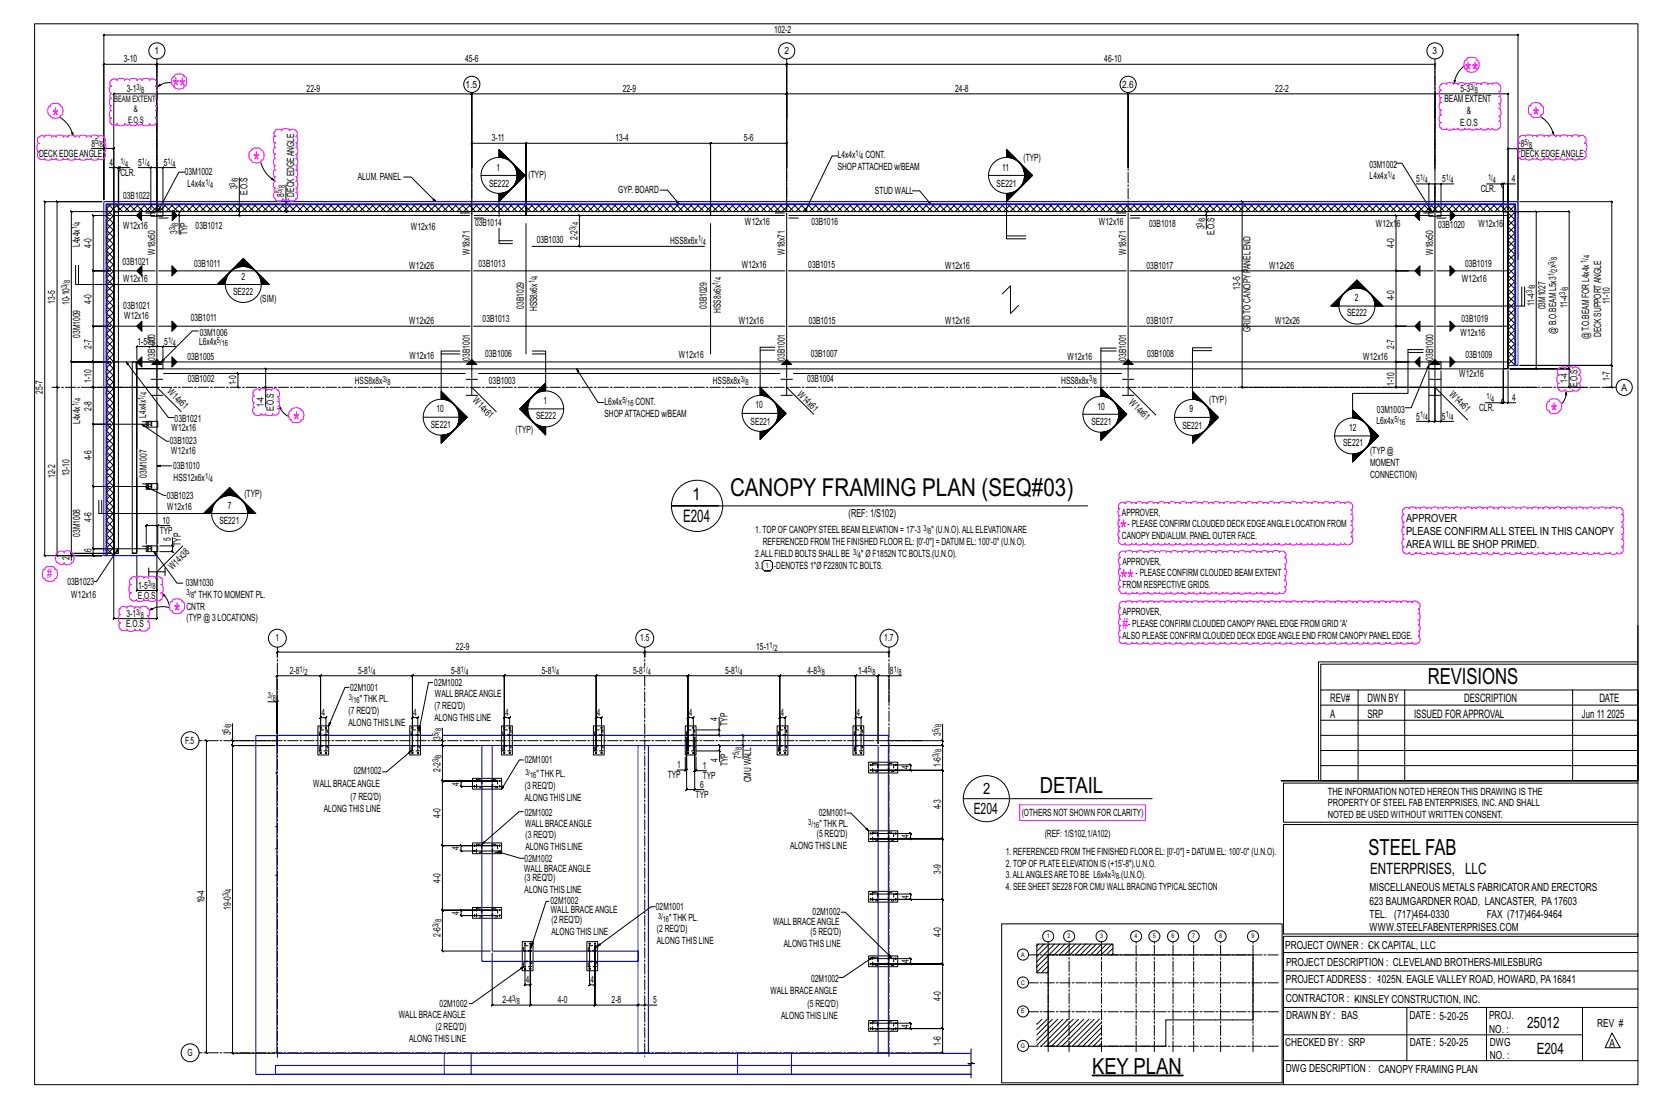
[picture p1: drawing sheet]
<svg xmlns="http://www.w3.org/2000/svg" width="914mm" height="610mm" viewBox="0 0 914 610" stroke-linecap="round" stroke-linejoin="round" font-family="sans-serif">
<defs><g id="words">
<g font-size="14.7" fill="#f0f">
<text x="806" y="44">**</text>
<text x="95" y="54">**</text>
<text x="29" y="70">*</text>
<text x="844" y="69">*</text>
<text x="139" y="94">*</text>
<text x="854" y="232">*</text>
<text x="161" y="237">*</text>
<text x="617" y="297">*</text>
<text x="617" y="324">**</text>
<text x="96" y="343">*</text>
</g>
<text font-size="13.6" x="402" y="273">CANOPY FRAMING PLAN (SEQ#03)</text>
<g font-size="12.2">
<text x="786" y="377">REVISIONS</text>
<text x="573" y="436">DETAIL</text>
<text x="753" y="471">STEEL FAB</text>
<text x="601" y="591">KEY PLAN</text>
</g>
<g font-size="9.5">
<text x="381" y="275">1</text>
<text x="376" y="288">E204</text>
</g>
<text font-size="8.6" fill="#f0f" x="618" y="347">#</text>
<g font-size="8.6">
<text x="541" y="437">2</text>
<text x="536" y="448">E204</text>
<text x="754" y="481">ENTERPRISES, LLC</text>
<text x="841" y="566">25012</text>
<text x="846" y="580">E204</text>
</g>
<text font-size="7.3" fill="#f0f" x="26" y="319">#</text>
<g font-size="6.4">
<text x="732" y="386">REV#</text>
<text x="753" y="386">DWN BY</text>
<text x="806" y="386">DESCRIPTION</text>
<text x="880" y="386">DATE</text>
<text x="732" y="395">A</text>
<text x="753" y="395">SRP</text>
<text x="778" y="395">ISSUED FORAPPROVAL</text>
<text x="871" y="395">Jun 11</text>
<text x="885" y="395">2025</text>
</g>
<g font-size="6.1">
<text x="467" y="285">(REF: 1/S102)</text>
<text x="774" y="288">APPROVER</text>
<text x="774" y="295">PLEASE CONFIRM ALL STEEL IN THIS CANOPY</text>
<text x="774" y="302">AREA WILL BE SHOP PRIMED.</text>
<text x="754" y="491">MISCELLANEOUS METALS FABRICATORAND ERECTORS</text>
<text x="754" y="498">623 BAUMGARDNER ROAD, LANCASTER, PA17603</text>
<text x="754" y="505">TEL. (717)464-0330</text>
<text x="819" y="505">FAX (717)464-9464</text>
<text x="754" y="513">WWW.STEELFABENTERPRISES.COM</text>
<text x="708" y="523">PROJECT OWNER : -CK CAPITAL, LLC</text>
<text x="708" y="532">PROJECT DESCRIPTION : CLEVELAND BROTHERS-MILESBURG</text>
<text x="708" y="541">PROJECTADDRESS : -1025N. EAGLE VALLEY ROAD, HOWARD, PA16841</text>
<text x="708" y="552">CONTRACTOR : -KINSLEY CONSTRUCTION, INC.</text>
<text x="708" y="561">DRAWN BY : BAS</text>
<text x="776" y="561">DATE : 5-20-25</text>
<text x="820" y="561">PROJ.</text>
<text x="820" y="569">NO. :</text>
<text x="879" y="566">REV #</text>
<text x="708" y="576">CHECKED BY : SRP</text>
<text x="776" y="576">DATE : 5-20-25</text>
<text x="820" y="576">DWG</text>
<text x="886" y="577">A</text>
<text x="820" y="583">NO. :</text>
<text x="708" y="590">DWG DESCRIPTION : CANOPY FRAMING PLAN</text>
</g>
<g font-size="5.5">
<text x="426" y="18">102-2</text>
<text x="85" y="30">1</text>
<text x="432" y="30">2</text>
<text x="789" y="30">3</text>
<text x="68" y="34">3-10</text>
<text x="256" y="34">45-6</text>
<text x="608" y="34">46-10</text>
<text x="70" y="51">3-1</text>
<text x="169" y="51">22-9</text>
<text x="256" y="48">1.5</text>
<text x="343" y="51">22-9</text>
<text x="526" y="51">24-8</text>
<text x="618" y="48">2.6</text>
<text x="702" y="51">22-2</text>
<text x="804" y="51">5-3</text>
<text x="795" y="56">BEAM EXTENT</text>
<text x="808" y="63">&amp;</text>
<text x="804" y="69">E.O.S</text>
<text x="271" y="78">3-11</text>
<text x="339" y="78">13-4</text>
<text x="409" y="78">5-6</text>
<text x="50" y="81">8</text>
<text x="837" y="81">8</text>
<text x="21" y="86">DECK EDGEANGLE</text>
<text x="461" y="87">L4x4x</text>
<text x="476" y="87">CONT.</text>
<text x="563" y="89">(TYP)</text>
<text x="837" y="86">DECK EDGEANGLE</text>
<text x="60" y="91">4</text>
<text x="76" y="91">5</text>
<text x="90" y="91">5</text>
<text x="273" y="94">1</text>
<text x="461" y="94">SHOPATTACHED w/BEAM</text>
<text x="552" y="94">11</text>
<text x="754" y="92">03M1002</text>
<text x="66" y="97">CLR.</text>
<text x="102" y="96">03M1002</text>
<text x="197" y="99">ALUM. PANEL</text>
<text x="291" y="98">(TYP)</text>
<text x="754" y="99">L4x4x</text>
<text x="780" y="100">5</text>
<text x="794" y="100">5</text>
<text x="832" y="100">4</text>
<text x="103" y="103">L4x4x</text>
<text x="131" y="104" transform="rotate(-90 131 104)">3</text>
<text x="136" y="108" transform="rotate(-90 136 108)">E.O.S</text>
<text x="269" y="103">SE222</text>
<text x="340" y="107">GYP. BOARD</text>
<text x="482" y="107">STUD WALL</text>
<text x="549" y="103">SE221</text>
<text x="815" y="106">CLR.</text>
<text x="68" y="110">03B1022</text>
<text x="156" y="108" transform="rotate(-90 156 108)">8</text>
<text x="162" y="108" transform="rotate(-90 162 108)">DECK EDGEANGLE</text>
<text x="68" y="126">W12x16</text>
<text x="108" y="126">03B1012</text>
<text x="261" y="125">03B1014</text>
<text x="410" y="124">W12x16</text>
<text x="447" y="124">03B1016</text>
<text x="605" y="124">W12x16</text>
<text x="633" y="125">03B1018</text>
<text x="757" y="125">W12x1</text>
<text x="769" y="125">6</text>
<text x="792" y="126">03B1020</text>
<text x="814" y="125">W12x16</text>
<text x="98" y="129" transform="rotate(-90 98 129)">3</text>
<text x="103" y="130" transform="rotate(-90 103 130)">TYP</text>
<text x="226" y="127">W12x16</text>
<text x="663" y="126" transform="rotate(-90 663 126)">3</text>
<text x="669" y="130" transform="rotate(-90 669 130)">E.O.S</text>
<text x="44" y="136" transform="rotate(-90 44 136)">L4x4x</text>
<text x="50" y="137" transform="rotate(-90 50 137)">4-0</text>
<text x="296" y="134">03B1030</text>
<text x="318" y="132" transform="rotate(-90 318 132)">2-2</text>
<text x="369" y="134">HSS8x6x</text>
<text x="768" y="137" transform="rotate(-90 768 137)">4-0</text>
<text x="85" y="140" transform="rotate(-90 85 140)">W18x50</text>
<text x="259" y="140" transform="rotate(-90 259 140)">W18x71</text>
<text x="432" y="140" transform="rotate(-90 432 140)">W18x71</text>
<text x="620" y="140" transform="rotate(-90 620 140)">W18x71</text>
<text x="789" y="140" transform="rotate(-90 789 140)">W18x50</text>
<text x="67" y="146">03B1021</text>
<text x="107" y="147">03B1011</text>
<text x="225" y="148">W12x26</text>
<text x="263" y="147">03B1013</text>
<text x="408" y="148">W12x16</text>
<text x="445" y="148">03B1015</text>
<text x="520" y="148">W12x16</text>
<text x="631" y="148">03B1017</text>
<text x="688" y="148" transform="rotate(-90 688 148)">ANELEND</text>
<text x="699" y="148">W12x26</text>
<text x="807" y="147">03B1019</text>
<text x="857" y="148" transform="rotate(-90 857 148)">x</text>
<text x="68" y="155">W12x16</text>
<text x="133" y="154">2</text>
<text x="805" y="155">W12x16</text>
<text x="683" y="160" transform="rotate(-90 683 160)">13-5</text>
<text x="30" y="167" transform="rotate(-90 30 167)">13-5</text>
<text x="38" y="168" transform="rotate(-90 38 168)">10-10</text>
<text x="50" y="167" transform="rotate(-90 50 167)">4-0</text>
<text x="128" y="162">SE222</text>
<text x="143" y="167">(SIM)</text>
<text x="746" y="166">2</text>
<text x="768" y="165" transform="rotate(-90 768 165)">4-0</text>
<text x="886" y="167" transform="rotate(-90 886 167)">11-10</text>
<text x="68" y="170">03B1021</text>
<text x="288" y="170" transform="rotate(-90 288 170)">03B1029</text>
<text x="296" y="171" transform="rotate(-90 296 171)">HSS8x6x</text>
<text x="389" y="170" transform="rotate(-90 389 170)">03B1029</text>
<text x="397" y="172" transform="rotate(-90 397 172)">HSS8x6x</text>
<text x="845" y="169" transform="rotate(-90 845 169)">11-4</text>
<text x="851" y="170" transform="rotate(-90 851 170)">03M1027</text>
<text x="863" y="170" transform="rotate(-90 863 170)">11-4</text>
<text x="68" y="175">W12x16</text>
<text x="105" y="177">03B1011</text>
<text x="225" y="179">W12x26</text>
<text x="266" y="177">03B1013</text>
<text x="407" y="178">W12x16</text>
<text x="445" y="178">03B1015</text>
<text x="520" y="179">W12x16</text>
<text x="631" y="179">03B1017</text>
<text x="702" y="179">W12x26</text>
<text x="742" y="174">SE222</text>
<text x="805" y="177">03B1019</text>
<text x="110" y="185">03M1006</text>
<text x="688" y="183" transform="rotate(-90 688 183)">GRID TO CANOPYP</text>
<text x="804" y="185">W12x16</text>
<text x="857" y="184" transform="rotate(-90 857 184)">@ B.O.BEAM L5x3</text>
<text x="881" y="186" transform="rotate(-90 881 186)">DECK SUPPORTANGLE</text>
<text x="44" y="186" transform="rotate(-90 44 186)">03M1009</text>
<text x="76" y="190">1-5</text>
<text x="85" y="190" transform="rotate(-90 85 190)">000</text>
<text x="90" y="190">5</text>
<text x="110" y="190">L6x4x</text>
<text x="875" y="187" transform="rotate(-90 875 187)">@ T.O.BEAM FOR L4x4x</text>
<text x="50" y="192" transform="rotate(-90 50 192)">2-7</text>
<text x="225" y="198">W12x16</text>
<text x="267" y="197">03B1006</text>
<text x="374" y="197">W12x16</text>
<text x="446" y="196">03B1007</text>
<text x="631" y="196">03B1008</text>
<text x="750" y="198">W12x16</text>
<text x="768" y="192" transform="rotate(-90 768 192)">2-7</text>
<text x="807" y="197">03B1009</text>
<text x="85" y="199" transform="rotate(-90 85 199)">03B1</text>
<text x="103" y="198">03B1005</text>
<text x="259" y="199" transform="rotate(-90 259 199)">03B1001</text>
<text x="432" y="199" transform="rotate(-90 432 199)">03B1001</text>
<text x="588" y="198">W12x16</text>
<text x="620" y="199" transform="rotate(-90 620 199)">03B1001</text>
<text x="789" y="199" transform="rotate(-90 789 199)">03B1000</text>
<text x="803" y="208">W12x16</text>
<text x="886" y="210" transform="rotate(-90 886 210)">1-7</text>
<text x="50" y="211" transform="rotate(-90 50 211)">1-10</text>
<text x="92" y="216" transform="rotate(45 92 216)">W14x61</text>
<text x="103" y="211">03B1002</text>
<text x="130" y="212" transform="rotate(-90 130 212)">1-0</text>
<text x="195" y="212">HSS8x8x</text>
<text x="269" y="211">03B1003</text>
<text x="392" y="212">HSS8x8x</text>
<text x="444" y="211">03B1004</text>
<text x="584" y="211">HSS8x8x</text>
<text x="768" y="212" transform="rotate(-90 768 212)">1-10</text>
<text x="863" y="211" transform="rotate(-90 863 211)">1-4</text>
<text x="868" y="213" transform="rotate(-90 868 213)">E.O.S</text>
<text x="893" y="215">A</text>
<text x="24" y="217" transform="rotate(-90 24 217)">25-7</text>
<text x="260" y="221" transform="rotate(45 260 221)">W14x61</text>
<text x="439" y="218" transform="rotate(45 439 218)">W14x61</text>
<text x="798" y="217" transform="rotate(45 798 217)">W14x61</text>
<text x="832" y="221">4</text>
<text x="50" y="226" transform="rotate(-90 50 226)">2-8</text>
<text x="145" y="224" transform="rotate(-90 145 224)">1-4</text>
<text x="151" y="226" transform="rotate(-90 151 226)">E.O.S</text>
<text x="240" y="227">10</text>
<text x="299" y="223">1</text>
<text x="333" y="223">L6x4x</text>
<text x="350" y="223">CONT.</text>
<text x="416" y="225">10</text>
<text x="604" y="226">10</text>
<text x="621" y="222" transform="rotate(45 621 222)">W14x61</text>
<text x="655" y="227">9</text>
<text x="666" y="222">(TYP)</text>
<text x="758" y="227">03M1003</text>
<text x="814" y="226">CLR.</text>
<text x="44" y="234" transform="rotate(-90 44 234)">L4x4x</text>
<text x="81" y="230" transform="rotate(-90 81 230)">L4x4x</text>
<text x="96" y="232">03B1021</text>
<text x="295" y="231">SE222</text>
<text x="333" y="230">SHOPATTACHED w/BEAM</text>
<text x="601" y="234">SE221</text>
<text x="758" y="233">L6x4x</text>
<text x="780" y="231">5</text>
<text x="794" y="231">5</text>
<text x="94" y="237">W12x16</text>
<text x="237" y="236">SE221</text>
<text x="284" y="238">(TYP)</text>
<text x="413" y="234">SE221</text>
<text x="651" y="236">SE221</text>
<text x="743" y="238">12</text>
<text x="94" y="245">03B1023</text>
<text x="739" y="246">SE221</text>
<text x="94" y="250">W12x16</text>
<text x="754" y="250">(TYP@</text>
<text x="50" y="254" transform="rotate(-90 50 254)">4-6</text>
<text x="754" y="257">MOMENT</text>
<text x="30" y="263" transform="rotate(-90 30 263)">12-2</text>
<text x="38" y="262" transform="rotate(-90 38 262)">13-10</text>
<text x="81" y="263" transform="rotate(-90 81 263)">03M1007</text>
<text x="95" y="258">03B1010</text>
<text x="754" y="263">CONNECTION)</text>
<text x="96" y="265">HSS12x6x</text>
<text x="92" y="275">03B1023</text>
<text x="135" y="274">(TYP)</text>
<text x="92" y="281">W12x16</text>
<text x="126" y="280">7</text>
<text x="50" y="288" transform="rotate(-90 50 288)">4-6</text>
<text x="618" y="284">APPROVER,</text>
<text x="88" y="294">TYP</text>
<text x="89" y="288">10</text>
<text x="121" y="288">SE221</text>
<text x="416" y="294">1. TOPOF CANOPYSTEELBEAM ELEVATION = 17'-3</text>
<text x="513" y="294">&quot; (U.N.O).ALLELEVATIONARE</text>
<text x="621" y="290">- PLEASE CONFIRM CLOUDED DECK EDGEANGLE LOCATION FROM</text>
<text x="44" y="296" transform="rotate(-90 44 296)">03M1008</text>
<text x="94" y="298" transform="rotate(-90 94 298)">5</text>
<text x="618" y="297">CANOPYEND/ALUM. PANELOUTER FACE.</text>
<text x="50" y="304" transform="rotate(-90 50 304)">6</text>
<text x="100" y="301" transform="rotate(-90 100 301)">TYP</text>
<text x="420" y="300">REFERENCED FROMTHE FINISHED FLOOR EL: [0'-0&quot;] = DATUM EL: 100'-0&quot; (U.N.O).</text>
<text x="38" y="309" transform="rotate(-90 38 309)">2</text>
<text x="416" y="307">2.ALLFIELD BOLTS SHALLBE</text>
<text x="474" y="307">&quot; Ø F1852N TC BOLTS.(U.N.O).</text>
<text x="618" y="311">APPROVER,</text>
<text x="95" y="314" transform="rotate(-45 95 314)">W14x38</text>
<text x="416" y="313">3.</text>
<text x="426" y="313">-DENOTES 1&quot;Ø F2280N TC BOLTS.</text>
<text x="625" y="317">- PLEASE CONFIRM CLOUDED BEAM EXTENT</text>
<text x="37" y="322">03B1023</text>
<text x="102" y="323">03M1030</text>
<text x="618" y="324">FROM RESPECTIVE GRIDS.</text>
<text x="39" y="329">W12x16</text>
<text x="76" y="330">E.O.S</text>
<text x="76" y="324">1-5</text>
<text x="107" y="329">&quot; THKTO MOMENT PL.</text>
<text x="103" y="336">CNTR</text>
<text x="70" y="340">3-1</text>
<text x="618" y="339">APPROVER,</text>
<text x="69" y="345">E.O.S</text>
<text x="103" y="342">(TYP@ 3 LOCATIONS)</text>
<text x="621" y="345">- PLEASE CONFIRM CLOUDED CANOPYPANELEDGE FROM GRID 'A'</text>
<text x="152" y="353">1</text>
<text x="352" y="353">1.5</text>
<text x="487" y="353">1.7</text>
<text x="618" y="352">ALSO PLEASE CONFIRM CLOUDED DECK EDGEANGLE END FROM CANOPYPANELEDGE.</text>
<text x="251" y="358">22-9</text>
<text x="416" y="358">15-1</text>
<text x="160" y="371">2-8</text>
<text x="197" y="371">5-8</text>
<text x="248" y="371">5-8</text>
<text x="298" y="371">5-8</text>
<text x="349" y="371">5-8</text>
<text x="399" y="371">5-8</text>
<text x="445" y="371">4-8</text>
<text x="472" y="371">1-4</text>
<text x="490" y="371">8</text>
<text x="239" y="378">02M1002</text>
<text x="193" y="380">02M1001</text>
<text x="239" y="384">WALLBRACEANGLE</text>
<text x="198" y="387">&quot; THK PL.</text>
<text x="177" y="394">4</text>
<text x="192" y="393">(7 REQ'D)</text>
<text x="228" y="394">4</text>
<text x="239" y="391">(7 REQ'D)</text>
<text x="278" y="394">4</text>
<text x="329" y="394">4</text>
<text x="379" y="394">4</text>
<text x="430" y="394">4</text>
<text x="472" y="394">4</text>
<text x="192" y="400">ALONG THIS LINE</text>
<text x="239" y="397">ALONG THIS LINE</text>
<text x="395" y="397" transform="rotate(-90 395 397)">4</text>
<text x="400" y="400" transform="rotate(-90 400 400)">TYP</text>
<text x="127" y="405" transform="rotate(-90 127 405)">3</text>
<text x="243" y="407" transform="rotate(-90 243 407)">3</text>
<text x="518" y="405" transform="rotate(-90 518 405)">3</text>
<text x="102" y="410">F.5</text>
<text x="395" y="419" transform="rotate(-90 395 419)">4</text>
<text x="408" y="418" transform="rotate(-90 408 418)">7</text>
<text x="243" y="425" transform="rotate(-90 243 425)">2-2</text>
<text x="289" y="420">02M1001</text>
<text x="373" y="423">1</text>
<text x="387" y="423">1</text>
<text x="401" y="422" transform="rotate(-90 401 422)">TYP</text>
<text x="500" y="424" transform="rotate(-90 500 424)">4</text>
<text x="518" y="422" transform="rotate(-90 518 422)">1-6</text>
<text x="195" y="426">02M1002</text>
<text x="295" y="428">&quot; THK PL.</text>
<text x="368" y="429">TYP</text>
<text x="387" y="429">TYP</text>
<text x="414" y="431" transform="rotate(-90 414 431)">CMU WALL</text>
<text x="172" y="433">WALLBRACEANGLE</text>
<text x="253" y="433" transform="rotate(-90 253 433)">4</text>
<text x="289" y="435">(3 REQ'D)</text>
<text x="385" y="434">6</text>
<text x="731" y="438">THE INFORMATION NOTED HEREON THIS DRAWING IS THE</text>
<text x="193" y="440">(7 REQ'D)</text>
<text x="289" y="441">ALONG THIS LINE</text>
<text x="383" y="439">TYP</text>
<text x="178" y="447">ALONG THIS LINE</text>
<text x="289" y="449">02M1002</text>
<text x="451" y="449">02M1001</text>
<text x="518" y="446" transform="rotate(-90 518 446)">4-3</text>
<text x="562" y="449">(OTHERS NOT SHOWN FOR CLARITY)</text>
<text x="731" y="444">PROPERTY OF STEEL FAB ENTERPRISES, INC.AND SHALL</text>
<text x="243" y="451" transform="rotate(-90 243 451)">4-0</text>
<text x="289" y="455">WALLBRACEANGLE</text>
<text x="451" y="456">&quot; THK PL.</text>
<text x="731" y="451">NOTED BE USED WITHOUT WRITTEN CONSENT.</text>
<text x="289" y="461">(3 REQ'D)</text>
<text x="450" y="461">(5 REQ'D)</text>
<text x="500" y="462" transform="rotate(-90 500 462)">4</text>
<text x="575" y="461">(REF: 1/S102,1/A102)</text>
<text x="289" y="468">ALONG THIS LINE</text>
<text x="435" y="467">ALONG THIS LINE</text>
<text x="253" y="468" transform="rotate(-90 253 468)">4</text>
<text x="554" y="471">1. REFERENCED FROMTHE FINISHED FLOOR EL: [0'-0&quot;] = DATUM EL: 100'-0&quot; (U.N.O).</text>
<text x="289" y="474">02M1002</text>
<text x="554" y="477">2. TOPOF PLATE ELEVATION IS (+15'-8&quot;),U.N.O.</text>
<text x="289" y="480">WALLBRACEANGLE</text>
<text x="289" y="485">(3 REQ'D)</text>
<text x="518" y="481" transform="rotate(-90 518 481)">3-9</text>
<text x="554" y="484">3.ALLANGLESARETO BE L6x4x</text>
<text x="616" y="484">.(U.N.O).</text>
<text x="243" y="486" transform="rotate(-90 243 486)">4-0</text>
<text x="289" y="492">ALONG THIS LINE</text>
<text x="554" y="490">4. SEE SHEET SE228 FOR CMU WALLBRACING TYPICALSECTION</text>
<text x="113" y="498" transform="rotate(-90 113 498)">19-4</text>
<text x="303" y="498">02M1002</text>
<text x="500" y="495" transform="rotate(-90 500 495)">4</text>
<text x="127" y="501" transform="rotate(-90 127 501)">19-0</text>
<text x="253" y="504" transform="rotate(-90 253 504)">4</text>
<text x="303" y="503">WALLBRACEANGLE</text>
<text x="361" y="501">02M1001</text>
<text x="447" y="504">02M1002</text>
<text x="304" y="508">(2 REQ'D)</text>
<text x="368" y="507">&quot; THK PL.</text>
<text x="426" y="510">WALLBRACEANGLE</text>
<text x="243" y="516" transform="rotate(-90 243 516)">2-6</text>
<text x="304" y="515">ALONG THIS LINE</text>
<text x="362" y="513">(2 REQ'D)</text>
<text x="446" y="515">(5 REQ'D)</text>
<text x="518" y="516" transform="rotate(-90 518 516)">4-0</text>
<text x="362" y="520">ALONG THIS LINE</text>
<text x="432" y="522">ALONG THIS LINE</text>
<text x="500" y="530" transform="rotate(-90 500 530)">4</text>
<text x="289" y="541">4</text>
<text x="325" y="541">4</text>
<text x="447" y="541">02M1002</text>
<text x="424" y="548">WALLBRACEANGLE</text>
<text x="518" y="551" transform="rotate(-90 518 551)">4-0</text>
<text x="242" y="555">02M1002</text>
<text x="277" y="552">2-4</text>
<text x="307" y="552">4-0</text>
<text x="337" y="552">2-8</text>
<text x="360" y="552">5</text>
<text x="445" y="555">(5 REQ'D)</text>
<text x="220" y="560">WALLBRACEANGLE</text>
<text x="430" y="561">ALONG THIS LINE</text>
<text x="240" y="567">(2 REQ'D)</text>
<text x="500" y="566" transform="rotate(-90 500 566)">4</text>
<text x="225" y="574">ALONG THIS LINE</text>
<text x="518" y="576" transform="rotate(-90 518 576)">1-6</text>
<text x="103" y="582">G</text>
</g>
<g font-size="4.9">
<text x="63" y="56">BEAM EXTENT</text>
<text x="74" y="62">&amp;</text>
<text x="70" y="68">E.O.S</text>
</g>
<g font-size="4.7">
<text x="75" y="49">3/</text>
<text x="78" y="51">8</text>
<text x="809" y="49">3/</text>
<text x="812" y="51">8</text>
<text x="52" y="79">5/</text>
<text x="55" y="81">8</text>
<text x="839" y="80">5/</text>
<text x="842" y="81">8</text>
<text x="471" y="86">1/</text>
<text x="474" y="87">4</text>
<text x="66" y="90">1/</text>
<text x="69" y="92">4</text>
<text x="78" y="90">1/</text>
<text x="81" y="92">4</text>
<text x="92" y="90">1/</text>
<text x="95" y="92">4</text>
<text x="113" y="102">1/</text>
<text x="131" y="100" transform="rotate(-90 131 100)">8</text>
<text x="764" y="97">1/</text>
<text x="766" y="99">4</text>
<text x="782" y="99">1/</text>
<text x="784" y="101">4</text>
<text x="796" y="99">1/</text>
<text x="799" y="101">4</text>
<text x="819" y="99">1/</text>
<text x="822" y="101">4</text>
<text x="116" y="103">4</text>
<text x="130" y="102" transform="rotate(-90 130 102)">3/</text>
<text x="155" y="106" transform="rotate(-90 155 106)">5/</text>
<text x="157" y="104" transform="rotate(-90 157 104)">8</text>
<text x="44" y="124" transform="rotate(-90 44 124)">4</text>
<text x="98" y="124" transform="rotate(-90 98 124)">8</text>
<text x="318" y="124" transform="rotate(-90 318 124)">4</text>
<text x="662" y="124" transform="rotate(-90 662 124)">3/</text>
<text x="664" y="122" transform="rotate(-90 664 122)">8</text>
<text x="43" y="126" transform="rotate(-90 43 126)">1/</text>
<text x="96" y="127" transform="rotate(-90 96 127)">3/</text>
<text x="317" y="127" transform="rotate(-90 317 127)">3/</text>
<text x="384" y="133">1/</text>
<text x="387" y="135">4</text>
<text x="857" y="143" transform="rotate(-90 857 143)">8</text>
<text x="875" y="142" transform="rotate(-90 875 142)">4</text>
<text x="856" y="146" transform="rotate(-90 856 146)">3/</text>
<text x="857" y="150" transform="rotate(-90 857 150)">2</text>
<text x="874" y="145" transform="rotate(-90 874 145)">1/</text>
<text x="39" y="156" transform="rotate(-90 39 156)">8</text>
<text x="296" y="153" transform="rotate(-90 296 153)">4</text>
<text x="397" y="154" transform="rotate(-90 397 154)">4</text>
<text x="856" y="152" transform="rotate(-90 856 152)">1/</text>
<text x="37" y="159" transform="rotate(-90 37 159)">3/</text>
<text x="294" y="156" transform="rotate(-90 294 156)">1/</text>
<text x="396" y="157" transform="rotate(-90 396 157)">1/</text>
<text x="843" y="161" transform="rotate(-90 843 161)">3/</text>
<text x="845" y="159" transform="rotate(-90 845 159)">8</text>
<text x="863" y="160" transform="rotate(-90 863 160)">8</text>
<text x="862" y="162" transform="rotate(-90 862 162)">3/</text>
<text x="81" y="189">3/</text>
<text x="84" y="190">8</text>
<text x="92" y="189">1/</text>
<text x="95" y="190">4</text>
<text x="119" y="189">5/</text>
<text x="122" y="191">16</text>
<text x="211" y="210">3/</text>
<text x="213" y="212">8</text>
<text x="408" y="210">3/</text>
<text x="410" y="212">8</text>
<text x="600" y="210">3/</text>
<text x="602" y="212">8</text>
<text x="44" y="221" transform="rotate(-90 44 221)">4</text>
<text x="79" y="220" transform="rotate(-90 79 220)">1/</text>
<text x="81" y="218" transform="rotate(-90 81 218)">4</text>
<text x="343" y="222">5/</text>
<text x="818" y="220">1/</text>
<text x="821" y="221">4</text>
<text x="43" y="224" transform="rotate(-90 43 224)">1/</text>
<text x="345" y="224">16</text>
<text x="768" y="232">5/</text>
<text x="770" y="234">16</text>
<text x="782" y="230">1/</text>
<text x="784" y="231">4</text>
<text x="796" y="230">1/</text>
<text x="798" y="231">4</text>
<text x="113" y="264">1/</text>
<text x="116" y="265">4</text>
<text x="508" y="292">3/</text>
<text x="511" y="294">8</text>
<text x="470" y="305">3/</text>
<text x="472" y="307">4</text>
<text x="81" y="323">3/</text>
<text x="84" y="325">8</text>
<text x="103" y="328">3/</text>
<text x="105" y="330">8</text>
<text x="75" y="338">3/</text>
<text x="77" y="340">8</text>
<text x="424" y="357">1/</text>
<text x="426" y="359">2</text>
<text x="165" y="370">1/</text>
<text x="168" y="372">2</text>
<text x="202" y="370">1/</text>
<text x="205" y="372">4</text>
<text x="254" y="370">1/</text>
<text x="256" y="372">4</text>
<text x="304" y="370">1/</text>
<text x="306" y="372">4</text>
<text x="354" y="370">1/</text>
<text x="357" y="372">4</text>
<text x="405" y="370">1/</text>
<text x="407" y="372">4</text>
<text x="450" y="370">3/</text>
<text x="452" y="372">8</text>
<text x="478" y="370">5/</text>
<text x="480" y="372">8</text>
<text x="492" y="370">1/</text>
<text x="495" y="372">8</text>
<text x="148" y="384">3/</text>
<text x="150" y="386">8</text>
<text x="192" y="386">3/</text>
<text x="195" y="387">16</text>
<text x="127" y="400" transform="rotate(-90 127 400)">8</text>
<text x="518" y="401" transform="rotate(-90 518 401)">8</text>
<text x="126" y="403" transform="rotate(-90 126 403)">5/</text>
<text x="241" y="405" transform="rotate(-90 241 405)">5/</text>
<text x="243" y="403" transform="rotate(-90 243 403)">8</text>
<text x="517" y="403" transform="rotate(-90 517 403)">5/</text>
<text x="408" y="413" transform="rotate(-90 408 413)">8</text>
<text x="241" y="420" transform="rotate(-90 241 420)">3/</text>
<text x="243" y="417" transform="rotate(-90 243 417)">8</text>
<text x="407" y="416" transform="rotate(-90 407 416)">5/</text>
<text x="517" y="417" transform="rotate(-90 517 417)">3/</text>
<text x="518" y="414" transform="rotate(-90 518 414)">8</text>
<text x="289" y="427">3/</text>
<text x="292" y="428">16</text>
<text x="445" y="454">3/</text>
<text x="448" y="456">16</text>
<text x="612" y="483">3/</text>
<text x="614" y="484">8</text>
<text x="127" y="491" transform="rotate(-90 127 491)">4</text>
<text x="126" y="494" transform="rotate(-90 126 494)">3/</text>
<text x="243" y="508" transform="rotate(-90 243 508)">8</text>
<text x="362" y="506">3/</text>
<text x="365" y="507">16</text>
<text x="241" y="511" transform="rotate(-90 241 511)">3/</text>
<text x="282" y="551">3/</text>
<text x="285" y="553">8</text>
</g>
<text font-size="4.1" x="422" y="313">1</text>
<g font-size="3.5">
<text x="576" y="517">1</text>
<text x="588" y="517">2</text>
<text x="606" y="517">3</text>
<text x="625" y="517">4</text>
<text x="635" y="517">5</text>
<text x="645" y="517">6</text>
<text x="656" y="517">7</text>
<text x="671" y="517">8</text>
<text x="689" y="517">9</text>
<text x="562" y="527">A</text>
<text x="562" y="542">C</text>
<text x="562" y="558">E</text>
<text x="562" y="577">G</text>
</g>
</g></defs>
<g fill="none" stroke="#000" stroke-width=".55">
<path d="M19 13h883v584h-883zM806 36a14 14 0 0 0-5 10M86 42v-7h1l-1 1v-1h-29h1l-1 1v-1v75v-28h-7M88 47l-1 1zM94 46a11 11 0 0 0-7 2M801 44v2zM33 64a17 17 0 0 1 7 11M39 73h1v2zM86 65v-30v1l1-1h-1h347v1v-1v30v-30v1v-1h357v1v-1v30M848 64a17 17 0 0 1 7 10M855 73v1zM57 82l1-1-1 1z"/>
<path d="M57 82h6h-1l1-1v1v37l-4 3M60 92h3v23v-63h-1l1-1v1h23l1-1-1 1v64M62 93l1-1zM63 92h2v1l1-1-1 23v-23v1l1-1h-1h1M66 92v1zM71 92h-5v2l-1 1v22M76 92h7v23M83 92v1zM83 92h3v1l1-1-1 24v-24v1l1-1h-1h4M86 92v-40l1-1-1 1h174h-1l1-1v1v40v-40h-1l1-1v1h173v-1v1v40v-40v-1v1h188v-1v1v40v-40v-1v1h169v-1v1v40M90 92l-1 1zM97 92h-7v23"/>
<path d="M102 95h-4l-11 22M132 98v19M143 89a17 17 0 0 0 8 10M150 98l1 1h-2zM222 97h4l14 14M265 97h20M275 82l14 15-14 14 14-14zM275 84l3 3M275 84l2 3M275 83l6 6M275 86v1M275 85l2 2"/>
<path d="M275 83l5 5M275 85l1 2M275 86l1 1M275 87v-5l14 15-14 14M279 88l-4-5 4 5M283 91l5 6-5 5M283 92l5 5-5 4M284 92l4 5-4 4M284 93l4 4-4 4M284 93l3 4M284 94l3 3-3 2M284 95l2 2-2 2"/>
<path d="M285 95l1 2-1 1M285 96l1 1-1 1M285 96v1M287 97l-3 3M289 97l-14 14M461 86h-3l-15 31M544 97h20M554 86v-4l14 15-14 14M554 82l14 15-14 14 14-14zM554 85l2 2M554 83l5 5M554 84l3 3"/>
<path d="M554 83l14 14-14 14M554 86l1 1M554 84l4 3M554 87h.1M554 85l3 2M554 83l6 6M563 91l5 6-5 5M563 92l5 5-5 4M563 92l4 5-4 4M563 93l4 4-4 3M564 94l3 3-4 3M564 94l2 3-2 2"/>
<path d="M564 95l2 2-2 2M564 95l2 2M564 95l1 2-1 1M564 95l1 2M564 96l1 1-1 1M564 96l1 1h-1M564 96l1 1M564 96v1M564 97h.1M565 97l-1 1M566 97l-2 2M567 97l-4 4"/>
<path d="M769 90h3l16 27M790 94v-42v-1v1h40l1-1-1 1v63v-14h4M836 82v-1l-1 1zM836 82h-6l1-1-1 1v62M844 82h-8v61M57 110v-91v1l1-1h-1h779l-1 1 1-1v91M59 120h-1M59 119l-1 1M59 118l-1 1M59 118h-1M59 117h-1M59 116l-1 1"/>
<path d="M59 116h-1M59 115l-1 1M59 115h-1M59 114h-1M59 113l-1 1M59 113h-1M59 116l4 3M59 119l4 4M59 112l-1 1M59 112v1M60 113l4 4M60 112v1"/>
<path d="M61 112l-1 1M61 113l-2 2M61 119l-10-1 1 1h-1v30l1 1-1-1h10h-10l1 1-1-1v31v-1l1 1h-1h10l-10-1 1 1h-1v19l1 1-1-1h10h-10l1 1-1-1v14l1 1-1-1h35M61 112v1M62 117l-23-1 1 1h-1v82l1 1-1-1h22h-22l1 1-1-1v106v-1l1 1h-1h23l-23-1 1 1h-1v1M62 112l-1 1M62 112v1M63 117v82zM63 112l-1 1M63 119h22M63 112v1M64 112v1l3 4"/>
<path d="M65 112l-1 1M65 117h-2h2v82h-2v106v-106l-4-3h-1M65 112l-7 7M66 112l-1 1M66 112v1M67 112v1M67 113l4 4M68 112l-1 1M68 112v1M69 113l-4 4M69 112l-1 1M69 112v1"/>
<path d="M70 112l-1 1M70 112v1M71 112v1M72 112l-1 1 4 4M72 112v1M73 112l-4 5M73 112v1M74 112l-1 1M74 112v1M75 112v1M75 113l4 4M76 112l-1 1"/>
<path d="M76 112v1M77 112l-5 5M77 112v1M78 112v1M79 113l4 4M79 112v1M80 112l-1 1M80 112l-4 5M80 117h5M81 112l-1 1M81 112v1M82 112v1"/>
<path d="M83 112l-1 1M83 117h7zM83 117v2h7v-2M83 112v1l4 4M84 112l-1 1M84 112l-4 5M85 112l-1 1M85 112v1M86 112v1M86 119h13v10M86 117v91M87 113l3 4"/>
<path d="M87 112l-1 1M87 112v1M87 119h171M88 113l-4 4M88 112l-1 1M88 112v1M89 112l-1 1M89 112v1M90 112v1M90 113l4 4M91 112l-1 1M91 117h8l-1-1 1 1v2"/>
<path d="M91 112v1M92 112l-4 5M92 112v1M93 112v1M94 112l-1 1M94 112v1M95 112l-1 1 4 4M95 113l-4 4M95 112v1M96 112l-1 1M96 112v1M97 112v1"/>
<path d="M98 112l-1 1M98 113l4 4M98 112v1M98 118l1 1zM99 112l-1 1M99 113l-4 4M99 112v1M100 112l-1 1M100 112v1M101 112v1M102 112l-1 1M102 112v1l4 4"/>
<path d="M103 112l-1 1M103 112l-4 5M104 112v1M105 112v1M106 113l3 4M106 112l-1 1M106 112v1M107 113l-4 4M107 112l-1 1M107 112v1M108 112v1M109 112l-1 1"/>
<path d="M109 112v1M109 113l4 4M110 112l-1 1M110 112v1M111 112l-4 5M111 112v1M112 112v1M113 112l-1 1M113 112v1M113 113l4 4M114 112l-1 1M114 113l-4 4"/>
<path d="M114 112v1M115 112v1M116 112v1M117 112l-1 1M117 113l4 4M117 112v1M118 112l-1 1M118 112l-4 5M119 112v1M120 112l-1 1M120 112v1M121 112l-1 1"/>
<path d="M121 112v1l4 4M122 112l-1 1M122 113l-4 4M122 112v1M123 112v1M124 112l-1 1M124 112v1M125 113l3 4M125 112l-1 1M125 112v1M126 113l-4 4M126 112l-1 1"/>
<path d="M126 112v1M127 112v1M128 112l-1 1M128 112v1M129 112l-1 1 4 4M129 112v1M130 112l-4 5M131 112l-1 1M131 112v1M131 116l1 1zM132 112l-1 1M132 117v2l-1-1 1 1h-1"/>
<path d="M132 112v1M132 113l4 4M133 112l-1 1M133 113l-4 4M133 112v1M134 112v1M135 112l-1 1M135 112v1M136 112l-1 1M136 113l4 4M136 112v1M137 112l-1 1"/>
<path d="M137 112l-4 5M138 112v1M139 112l-1 1M139 112v1M140 112l-1 1M140 113l4 4M140 112v1M141 112v1M141 112l-4 5M142 112v1M143 112l-1 1M143 112v1"/>
<path d="M144 113l3 4M144 112l-1 1M144 112v1M145 112l-4 5M146 112l-1 1M146 112v1M147 112l-1 1M147 112v1M148 112l-1 1 4 4M148 112v1M149 112l-4 5M150 112l-1 1"/>
<path d="M150 112v1M151 112l-1 1M151 113l4 4M151 112v1M152 112l-1 1M152 113l-3 4M152 112v1M153 112v1M154 112l-1 1M154 112v1M155 112l-1 1M155 113l4 4"/>
<path d="M155 112v1M156 112v1M157 112l-5 5M157 112v1M157 102v9l1 1-1-1v6v-1l1 1h-2M158 112l-1 1M158 112v1M159 112l-1 1M159 112v1l4 4M160 112v1M160 113l-4 4M161 112l-1 1"/>
<path d="M161 112v1M162 112l-1 1M162 112v1M163 113l4 4M163 112l-1 1M163 112v1M164 113l-4 4M164 112v1M165 112l-1 1M165 112v1M166 112l-1 1M166 112v1"/>
<path d="M167 112v1l3 4M167 112v1M168 112l-4 5M169 112l-1 1M169 112v1M170 112l-1 1M170 113l4 4M170 112v1M171 112v1M171 113l-3 4M172 112l-1 1M172 112v1"/>
<path d="M173 112l-1 1M173 112v1M174 112l-1 1M174 113l4 4M174 112v1M175 112v1M176 112l-5 5M176 112v1M177 112l-1 1M177 112v1M178 112l-1 1M178 112v1l4 4"/>
<path d="M179 112v1M180 112l-5 5M180 112v1M181 112l-1 1M181 112v1M182 113l4 4M182 112v1M183 112l-1 1M183 113l-4 4M183 112v1M184 112l-1 1M184 112v1"/>
<path d="M185 112l-1 1M185 112v1M186 112v1l3 4M187 112l-1 1M187 113l-4 4M187 112v1M188 112l-1 1M188 112v1M189 112l-1 1M189 113l4 4M189 112v1M190 112v1"/>
<path d="M190 113l-3 4M191 112l-1 1M191 112v1M192 112l-1 1M192 112v1M193 112v1M193 113l4 4M194 112v1M195 112l-5 5M195 112v1M196 112l-1 1M196 112v1"/>
<path d="M197 112v1M197 113l4 4M198 112l-1 1M198 113l-4 4M198 112v1M199 112l-1 1M199 112v1M200 112l-1 1M200 112v1M201 113l4 4M201 112v1M202 112l-1 1"/>
<path d="M202 112l-4 5M203 112l-1 1M203 112v1M204 112l-1 1M204 112v1M205 112v1l3 4M206 112l-1 1M206 112l-4 5M207 112l-1 1M207 112v1M208 112v1M208 113l4 4"/>
<path d="M209 112l-1 1M209 112v1M210 113l-4 4M210 112l-1 1M210 112v1M211 112l-1 1M211 112v1M212 112v1M213 112l-1 1 4 4M213 112v1M214 112l-4 5M214 112v1"/>
<path d="M215 112l-1 1M215 112v1M216 112v1M216 113l4 4M217 112l-1 1M217 113l-4 4M217 112v1M218 112l-1 1M218 112v1M219 112v1M220 113l4 4M220 112v1"/>
<path d="M221 112l-1 1M221 113l-4 4M221 112v1M222 112l-1 1M222 112v1M223 112v1M224 112l-1 1M224 113l3 4M224 112v1M225 112l-1 1M225 112l-4 5M226 112l-1 1"/>
<path d="M226 112v1M227 112v1M227 113l4 4M228 112l-1 1M228 112v1M229 113l-4 4M229 112l-1 1M229 112v1M230 112v1M231 112v1M231 113l4 4M232 112l-1 1"/>
<path d="M232 112v1M233 112l-4 5M233 112v1M234 112v1M235 112l-1 1M235 112v1M236 112l-1 1 4 4M236 113l-4 4M236 112v1M237 112l-1 1M237 112v1M238 112v1"/>
<path d="M239 112l-1 1M239 113l4 4M239 112v1M240 112l-1 1M240 112l-4 5M241 112l-1 1M241 112v1M242 112v1M243 112l-1 1M243 112v1l4 4M244 112l-1 1M244 112l-4 5"/>
<path d="M245 112v1M246 112l-1 1M246 112v1M247 113l3 4M247 112l-1 1M247 112v1M248 113l-4 4M248 112l-1 1M248 112v1M249 112v1M250 112l-1 1M250 112v1"/>
<path d="M251 112l-1 1 4 4M251 112v1M252 112l-4 5M252 112v1M253 112v1M253 117h5M254 112l-1 1M254 113l4 4M254 112v1M255 112l-1 1M255 113l-4 4M255 112v1"/>
<path d="M256 112v1M257 112v1M258 112l-1 1M258 113l4 4M258 112v1M259 112l-1 1M259 112l-4 5M260 116v-37h-1l1-1v1h30h-1l1-1v1v40v-40h-1l1-1v1h101l1-1-1 1v40v-40l1-1-1 1h42v-1v1v37M260 117v91M260 112v1M261 112l-1 1M261 119h171"/>
<path d="M261 112v1M262 112l-1 1M262 112v1l4 4M263 112l-1 1M263 113l-4 4M263 112v1M264 112v1M265 112l-1 1M265 112v1M266 113l3 4M266 112l-1 1M266 112v1"/>
<path d="M267 112l-4 5M267 112v1M268 112v1M269 112l-1 1M269 112v1M270 112l-1 1 4 4M270 112v1M271 112l-4 5M272 112l-1 1M272 112v1M273 112l-1 1M273 113l4 4"/>
<path d="M273 112v1M274 112l-1 1M274 113l-4 4M274 112v1M275 107v12M275 112v1M275 106v1M276 112l-1 1M276 106l-1 1M276 106l-1 2M276 112v1M277 106l-2 2"/>
<path d="M277 112l-1 1M277 113l4 4M277 106l-2 3M277 112v1M278 112l-1 1M278 106l-3 3M278 112l-4 5M279 112v1M279 105l-4 5 4-4M280 112l-1 1M280 105l-5 5M280 112v1"/>
<path d="M281 105l-6 5M281 112l-1 1M281 113l4 4M281 112v1M282 113l-4 4M282 112v1M283 112v1M284 112l-1 1M284 112v1M285 113l3 4M285 112l-1 1M285 112v1"/>
<path d="M286 113l-4 4M286 112v1M287 112l-1 1M287 112v1M288 112l-1 1M288 112v1M289 112l-1 1 4 4M289 112v1M290 112l-4 5M291 112l-1 1M291 112v1M292 112l-1 1"/>
<path d="M292 113l4 4M292 112v1M293 112l-1 1M293 113l-3 4M293 112v1M294 112v1M295 112l-1 1M295 112v1M296 112l-1 1M296 112v1l4 4M297 112v1M298 112l-5 5"/>
<path d="M298 112v1M299 112l-1 1M299 112v1M300 112l-1 1M300 113l4 4M300 112v1M301 112v1M302 112l-5 5M302 112v1M303 112l-1 1M303 112v1M304 113l4 4"/>
<path d="M304 112l-1 1M304 112v1M305 112l-4 5M306 112l-1 1M306 112v1M307 112l-1 1M307 112v1M308 112v1l3 4M308 112v1M309 112l-4 5M310 112l-1 1M310 112v1"/>
<path d="M311 112l-1 1M311 113l4 4M311 112v1M312 112v1M312 113l-3 4M313 112l-1 1M313 112v1M314 112l-1 1M314 112v1M315 112l-1 1M315 113l4 4M315 112v1"/>
<path d="M316 112v1M317 112l-5 5M317 112v1M318 112l-1 1M318 112v1M319 112l-1 1M319 119v-1v1v17M319 112v1l4 4M320 113l-4 4M320 112v1M321 112l-1 1M321 112v1"/>
<path d="M322 112l-1 1M322 112v1M323 113l4 4M323 112v1M324 112l-1 1M324 112l-4 5M325 112l-1 1M325 112v1M326 112l-1 1M326 112v1M327 112v1l3 4M328 112l-1 1"/>
<path d="M328 112l-4 5M329 112l-1 1M329 112v1M330 112l-1 1M330 113l4 4M330 112v1M331 112v1M332 112l-4 5M332 112v1M333 112l-1 1M333 112v1M334 112v1"/>
<path d="M334 112v1l4 4M335 112v1M336 112l-5 5M336 112v1M337 112l-1 1M337 112v1M338 112v1M338 113l4 4M339 112l-1 1M339 113l-4 4M339 112v1M340 112l-1 1"/>
<path d="M340 112v1M341 112l-1 1M341 112v1M342 113l4 4M342 112v1M343 112l-1 1M343 112l-4 5M344 112l-1 1M344 112v1M345 112v1M346 112v1l3 4M347 112l-1 1"/>
<path d="M347 113l-4 4M347 112v1M348 112l-1 1M348 112v1M349 112v1M349 113l4 4M350 112l-1 1M350 112v1M350 113l-3 4M351 112l-1 1M351 112v1M352 112l-1 1"/>
<path d="M352 112v1M353 112v1M354 112l-1 1 4 4M354 112v1M355 112l-5 5M355 112v1M356 112l-1 1M356 112v1M357 113l4 4M357 112v1M358 112l-1 1M358 113l-4 4"/>
<path d="M358 112v1M359 112l-1 1M359 112v1M360 112v1M361 112l-1 1M361 113l4 4M361 112v1M362 112l-1 1M362 112l-4 5M363 112l-1 1M363 105h4l7 7-2-1h1l1 1-4 5M363 112v1"/>
<path d="M364 112v1M365 112l-1 1M365 113l3 4M365 112v1M366 112l-1 1M366 112l-4 5M367 112l-1 1M367 112v1M368 112v1M368 113l4 4M369 112l-1 1M369 112v1"/>
<path d="M370 112l-4 5M370 112v1M371 112v1M372 112v1M373 112l-1 1 4 4M373 112v1M374 112v1M375 112v1M376 112l-1 1M376 113l4 4M376 112v1M377 112l-1 1"/>
<path d="M377 113l-4 4M377 112v1M378 112l-1 1M378 112v1M379 112v1M380 112l-1 1M380 112v1l4 4M381 112l-1 1M381 112l-4 5M382 112l-1 1M382 112v1M383 112v1"/>
<path d="M384 112l-1 1M384 112v1l4 4M385 113l-4 4M385 112l-1 1M385 112v1M386 112v1M387 112l-1 1M387 112v1M388 113l3 4M388 112l-1 1M388 112v1M389 113l-4 4"/>
<path d="M389 112l-1 1M389 112v1M390 112v1M391 112l-1 1M391 112v1M392 112l-1 1 4 4M392 112v1M393 112l-4 5M393 112v1M394 112v1M395 112l-1 1M395 113l4 4"/>
<path d="M395 112v1M396 112l-1 1M396 112l-4 5M397 112v1M398 112v1M399 112l-1 1M399 113l4 4M399 112v1M400 112l-1 1M400 112l-4 5M401 112v1M402 112l-1 1"/>
<path d="M402 112v1M403 112l-1 1M403 112v1l4 4M404 113l-4 4M404 112l-1 1M404 112v1M405 112v1M406 112l-1 1M406 112v1M407 113l3 4M407 112l-1 1M407 112v1"/>
<path d="M408 113l-4 4M408 112l-1 1M408 112v1M409 112v1M410 112l-1 1M410 112v1M411 112l-1 1 4 4M411 112v1M411 113l-3 4M412 112v1M413 112l-1 1M413 112v1"/>
<path d="M414 112l-1 1M414 113l4 4M414 112v1M415 112l-1 1M415 113l-4 4M415 112v1M416 112v1M417 112l-1 1M417 112v1M418 112l-1 1M418 113l4 4M418 112v1"/>
<path d="M419 112l-1 1M419 112l-4 5M420 112v1M421 112l-1 1M421 112v1M422 112l-1 1M422 113l4 4M422 112v1M423 113l-4 4M423 112v1M424 112v1M425 112l-1 1"/>
<path d="M425 112v1M426 113l3 4M426 112l-1 1M426 112v1M427 117h5M427 112l-4 5M428 112l-1 1M428 112v1M429 112l-1 1M429 112v1M430 112l-1 1 4 4M430 112v1"/>
<path d="M431 112l-4 5M432 112l-1 1M432 112v1M433 112l-1 1M433 117v91M433 113l4 4M433 112v1M434 112v1M434 113l-4 4M434 119h186M435 112v1M436 112l-1 1"/>
<path d="M436 112v1M437 112l-1 1M437 112v1l4 4M438 112v1M439 112l-5 5M439 112v1M440 112l-1 1M440 112v1M441 112l-1 1M441 113l4 4M441 112v1M442 113l-4 4"/>
<path d="M442 112v1M443 112l-1 1M443 112v1M444 112l-1 1M444 112v1M445 113l3 4M445 112l-1 1M445 112v1M446 113l-4 4M446 112v1M447 112l-1 1M447 112v1"/>
<path d="M448 112l-1 1M448 112v1M448 113l4 4M449 112v1M450 112l-1 1M450 112l-4 5M451 112l-1 1M451 112v1M452 112l-1 1M452 113l4 4M452 112v1M453 112v1"/>
<path d="M453 113l-3 4M454 112l-1 1M454 112v1M455 112l-1 1M455 112v1M456 112l-1 1M456 112v1l4 4M457 112v1M458 112l-5 5M458 112v1M459 112l-1 1M459 112v1"/>
<path d="M460 112v1M460 112v1l4 4M461 112v1M462 112l-5 5M462 112v1M463 112l-1 1M463 112v1M464 113l4 4M464 112v1M465 112l-1 1M465 112l-4 5M466 112l-1 1"/>
<path d="M466 112v1M467 112l-1 1M467 112v1M468 112v1l3 4M469 112l-1 1M469 113l-4 4M469 112v1M470 112l-1 1M470 112v1M471 112l-1 1M471 113l4 4M471 112v1"/>
<path d="M472 112v1M472 113l-3 4M473 112l-1 1M473 112v1M474 112l-1 1M474 112v1M475 112v1M476 112l-1 1 4 4M476 112v1M477 112l-5 5M477 112v1M478 112l-1 1"/>
<path d="M478 112v1M479 113l4 4M479 112v1M480 112l-1 1M480 113l-4 4M480 112v1M481 112l-1 1M481 112v1M482 112l-1 1M482 112v1M483 113l4 4M483 112v1"/>
<path d="M484 112l-1 1M484 112l-4 5M485 112l-1 1M485 112v1M486 112v1M487 112v1l3 4M488 113l-4 4M488 112l-1 1M488 112v1M489 112l-1 1M489 112v1M490 112v1"/>
<path d="M490 113l4 4M491 112l-1 1M491 112v1M492 112l-4 5M492 112v1M493 112l-1 1M493 112v1M494 112v1M495 112l-1 1 4 4M495 112v1M496 112l-5 5M496 112v1"/>
<path d="M497 112l-1 1M497 112v1M498 113l4 4M498 112v1M499 112l-1 1M499 113l-4 4M499 112v1M500 112l-1 1M500 112v1M501 112v1M502 112l-1 1M502 113l4 4"/>
<path d="M502 112v1M502 105h4l7 8-2-1 1-1 1 2v-1M503 112l-1 1M503 112l-4 5M504 112l-1 1M504 112v1M505 112v1M506 112l-1 1M506 113l3 4M506 112v1M507 113l-4 4M507 112l-1 1"/>
<path d="M507 112v1M508 112l-1 1M508 112v1M509 112v1M509 113l4 4M510 112l-1 1M510 112v1M511 112l-4 5M511 112v1M512 112v1M514 112l-1 1 4 4M514 112v1"/>
<path d="M515 112l-5 5M515 112v1M516 112v1M517 112l-1 1M517 113l4 4M517 112v1M518 112l-1 1M518 113l-4 4M518 112v1M519 112l-1 1M519 112v1M520 112v1"/>
<path d="M521 112l-1 1M521 112v1l4 4M522 112l-1 1M522 112l-4 5M523 112l-1 1M523 112v1M524 112v1M525 112l-1 1M525 113l3 4M525 112v1M526 112l-1 1M526 112l-4 5"/>
<path d="M527 112v1M528 112l-1 1M528 112v1M528 113l4 4M529 112l-1 1M529 112v1M530 112l-4 5M530 112v1M531 112v1M532 112l-1 1M532 112v1M532 113l4 4"/>
<path d="M533 112l-1 1M533 112v1M534 112l-4 5M534 112v1M535 112v1M536 112l-1 1M536 113l4 4M536 112v1M537 112l-1 1M537 113l-4 4M537 112v1M538 112v1"/>
<path d="M539 112v1M540 112l-1 1M540 113l4 4M540 112v1M541 112l-1 1M541 112l-4 5M542 112v1M543 112l-1 1M543 112v1M544 112l-1 1M544 112v1l4 4M545 113l-4 4"/>
<path d="M545 112l-1 1M545 112v1M546 112v1M547 112l-1 1M547 112v1M548 113l3 4M548 112l-1 1M548 112v1M549 112l-4 5M549 112v1M550 112v1M551 112l-1 1"/>
<path d="M551 112v1M552 112l-1 1 4 4M552 112v1M553 112l-4 5M554 112l-1 1M554 112v1M554 111v21h11M554 107v4M554 106v1M555 112l-1 1M555 106l-1 1M555 113l4 4"/>
<path d="M555 112v1M555 106l-1 2M556 106l-2 2M556 112l-1 1M556 112l-4 5M557 106l-3 3M557 112v1M558 112l-1 1M558 106l-4 3M558 112v1M559 105l-5 5 4-4M559 112l-1 1"/>
<path d="M559 112v1l4 4M559 105l-5 5M560 112l-1 1M560 105l-6 5M560 112l-4 5M561 112v1M562 112l-1 1M562 112v1M563 112l-1 1M563 113l4 4M563 112v1M564 113l-4 4"/>
<path d="M564 112v1M565 112l-1 1M565 112v1M566 112l-1 1M566 112v1M567 113l3 4M567 112l-1 1M567 112v1M568 112l-4 5M569 112l-1 1M569 112v1M570 112l-1 1"/>
<path d="M570 112v1M571 112l-1 1 4 4M571 112v1M571 113l-3 4M572 112v1M573 112l-1 1M573 112v1M574 112l-1 1M574 113l4 4M574 112v1M575 112v1M575 113l-4 4"/>
<path d="M576 112v1M577 112l-1 1M577 112v1M578 112l-1 1M578 112v1l4 4M579 112v1M580 112l-5 5M580 112v1M581 112l-1 1M581 112v1M582 113l4 4M582 112l-1 1"/>
<path d="M582 112v1M583 113l-4 4M583 112v1M584 112l-1 1M584 112v1M585 112l-1 1M585 112v1M586 113l3 4M586 112l-1 1M586 112v1M587 112l-4 5M588 112l-1 1"/>
<path d="M588 112v1M589 112l-1 1M589 112v1M589 113l4 4M590 112v1M591 112l-1 1M591 112l-4 5M592 112l-1 1M592 112v1M593 112l-1 1M593 113l4 4M593 112v1"/>
<path d="M594 112v1M595 112l-4 5M595 112v1M596 112l-1 1M596 112v1M597 112l-1 1M597 112v1l4 4M598 112v1M599 112l-5 5M599 112v1M600 112l-1 1M600 112v1"/>
<path d="M601 113l4 4M601 112v1M602 113l-4 4M602 112v1M603 112l-1 1M603 112v1M604 112l-1 1M604 112v1M605 112v1l3 4M606 112l-1 1M606 112l-4 5M607 112l-1 1"/>
<path d="M607 112v1M608 112l-1 1M608 112v1M608 113l4 4M609 112v1M610 113l-4 4M610 112l-1 1M610 112v1M611 112l-1 1M611 112v1M612 112l-1 1M612 113l4 4"/>
<path d="M612 112v1M613 112v1M614 112l-4 5M614 112v1M615 117h5M615 112l-1 1M615 112v1M616 112v1M617 112l-1 1 4 4M617 112v1M618 112l-5 5M618 112v1"/>
<path d="M619 112l-1 1M619 112v1M620 113l4 4M620 112v1M621 112l-1 1M621 117v91M621 112l-4 5M622 112l-1 1M622 112v1M622 119h167M623 112l-1 1M623 112v1"/>
<path d="M624 113l4 4M624 112v1M625 112l-1 1M625 112l-4 5M626 112l-1 1M626 112v1M627 112v1M628 112v1l3 4M629 113l-4 4M629 112l-1 1M629 112v1M630 112l-1 1"/>
<path d="M630 112v1M631 112v1M631 113l4 4M632 112l-1 1M632 112v1M632 113l-3 4M633 112l-1 1M633 112v1M634 112l-1 1M634 112v1M635 112v1M636 112l-1 1 4 4"/>
<path d="M636 112v1M636 113l-4 4M637 112l-1 1M637 112v1M638 112v1M639 113l4 4M639 112v1M640 112l-1 1M640 113l-4 4M640 112v1M641 112l-1 1M641 112v1"/>
<path d="M642 112v1M643 112l-1 1M643 112v1l4 4M644 112l-1 1M644 112l-4 5M645 112l-1 1M645 112v1M646 112v1M647 112l-1 1M647 113l3 4M647 112v1M648 113l-4 4"/>
<path d="M648 112l-1 1M648 112v1M649 112l-1 1M649 112v1M650 112v1M650 113l4 4M651 112l-1 1M651 112v1M652 112l-4 5M652 112v1M653 112v1M654 112l-1 1"/>
<path d="M654 112v1M655 112l-1 1 4 4M655 112v1M656 112l-5 5M656 112v1M657 112v1M658 112l-1 1M658 113l4 4M658 112v1M659 112l-1 1M659 113l-4 4M659 112v1"/>
<path d="M660 112l-1 1M660 112v1M661 112v1M662 112l-1 1M662 112v1l4 4M663 112l-1 1M663 112l-4 5M664 118v1zM664 112v1M665 112v1M666 112l-1 1M666 113l3 4"/>
<path d="M666 112v1M667 113l-4 4M667 112l-1 1M667 112v1M668 117l-4-1v1v2M668 119h-4v7M668 112v1M669 112l-1 1M669 112v1M669 113l4 4M670 112l-1 1M670 112v1"/>
<path d="M671 113l-4 4M671 112l-1 1M671 112v1M672 112v1M673 112l-1 1M673 112v1M673 113l4 4M674 112l-1 1M674 112v1M675 112l-4 5M675 112v1M676 112v1"/>
<path d="M677 112l-1 1M677 113l4 4M677 112v1M678 112l-1 1M678 112l-4 5M679 112v1M680 112l-1 1M680 112v1M681 112l-1 1M681 112v1l4 4M682 112l-1 1M682 112l-4 5"/>
<path d="M683 112v1M683 111l1 1zM684 112l-1 1M684 111v102h-1l1 1v-1h162M684 112v1M685 113l4 4M685 112l-1 1M685 112v1M686 113l-4 4M686 112l-1 1M686 112v1M687 112v1"/>
<path d="M688 112l-1 1M688 112v1M689 113l3 4M689 112l-1 1M689 112v1M690 112l-4 5M690 112v1M691 112v1M692 112l-1 1M692 112v1M693 112l-1 1 4 4M693 113l-3 4"/>
<path d="M693 112v1M694 112v1M695 112l-1 1M695 112v1M696 112l-1 1M696 113l4 4M696 112v1M697 112l-1 1M697 113l-4 4M697 112v1M698 112v1M699 112l-1 1"/>
<path d="M699 112v1M700 112l-1 1M700 112v1l4 4M701 112l-1 1M701 112l-4 5M702 112v1M703 112l-1 1M703 112v1M704 113l4 4M704 112l-1 1M704 112v1M705 113l-4 4"/>
<path d="M705 112v1M706 112l-1 1M706 112v1M707 112l-1 1M707 112v1M708 113l3 4M708 112l-1 1M708 112v1M709 112l-4 5M710 112l-1 1M710 112v1M711 112l-1 1"/>
<path d="M711 112v1M712 112l-1 1 4 4M712 112v1M713 112l-4 5M714 112l-1 1M714 112v1M715 112l-1 1M715 113l4 4M715 112v1M716 112v1M716 112l-4 5M717 112v1"/>
<path d="M718 112l-1 1M718 112v1M719 112l-1 1M719 112v1l4 4M720 112v1M721 112l-5 5M721 112v1M722 112l-1 1M722 112v1M723 113l4 4M723 112l-1 1M723 112v1"/>
<path d="M724 113l-4 4M724 112v1M725 112l-1 1M725 112v1M726 112l-1 1M726 112v1M727 113l3 4M727 112l-1 1M727 112v1M728 112l-4 5M729 112l-1 1M729 112v1"/>
<path d="M730 112l-1 1M730 112v1M730 113l4 4M731 112v1M731 113l-3 4M732 112l-1 1M732 112v1M733 112l-1 1M733 112v1M734 112l-1 1M734 113l4 4M734 112v1"/>
<path d="M735 112v1M736 112l-5 5M736 112v1M737 112l-1 1M737 112v1M738 112l-1 1M738 112v1l4 4M739 112v1M740 112l-5 5M740 112v1M741 112l-1 1M741 112v1"/>
<path d="M742 113l4 4M742 112v1M743 113l-4 4M743 112v1M744 112l-1 1M744 112v1M745 112l-1 1M745 112v1M746 112v1l3 4M747 112l-1 1M747 112l-4 5M748 112l-1 1"/>
<path d="M748 112v1M749 112l-1 1M749 112v1M749 113l4 4M750 112v1M751 113l-4 4M751 112l-1 1M751 112v1M752 112l-1 1M752 112v1M753 112v1M753 113l4 4"/>
<path d="M754 112v1M755 112l-4 5M755 112v1M756 112l-1 1M756 112v1M757 112v1M757 113l4 4M758 112l-1 1M758 112v1M759 112l-5 5M759 112v1M760 112l-1 1"/>
<path d="M760 112v1M761 113l4 4M761 112v1M762 112l-1 1M762 113l-4 4M762 112v1M763 112l-1 1M763 112v1M764 112l-1 1M764 112v1M765 113l4 4M765 112v1"/>
<path d="M766 112l-1 1M766 112l-4 5M767 112l-1 1M767 112v1M768 112v1M769 112l-1 1M769 112v1l3 4M770 113l-4 4M770 112l-1 1M770 112v1M771 112l-1 1M771 112v1"/>
<path d="M772 112v1M772 113l4 4M773 112l-1 1M773 112v1M774 112l-4 5M774 119l-6-1 1 1v30h-1l1 1v-1h6M774 112v1M775 112l-1 1M775 112v1M776 112v1M777 112l-1 1 4 4M777 112v1"/>
<path d="M778 112l-5 5M778 112v1M779 112v1M780 101h7v14M780 113l4 4M780 112v1M781 112l-1 1M781 112l-4 5M782 112l-1 1M782 112v1M783 112v1M784 112l-1 1"/>
<path d="M784 117h5M784 112v1l4 4M785 112l-1 1M785 112l-4 5M786 112l-1 1M786 112v1M787 117h6zM787 101l-1 1 1-1zM787 117v2h6v-2M787 101h3v1v-1v15v-15v1v-1h3M787 112v1M788 113l3 4"/>
<path d="M788 112l-1 1M788 112v1M789 113l-4 4M789 112l-1 1M789 112v1M790 112l-1 1M790 117v91M790 112v1M791 119h38M791 112v1M791 113l4 4M792 112l-1 1"/>
<path d="M792 112v1M793 112l-4 5M793 101h1l-1 1zM793 112v1M794 112v1M795 112l-1 1M795 112v1M796 112l-1 1 4 4M796 112v1M796 113l-4 4M797 112l-1 1M797 112v1"/>
<path d="M798 112v1M799 112l-1 1M799 113l4 4M799 112v1M800 112l-1 1M800 113l-4 4M800 101h-7v14M800 112v1M801 112l-1 1M801 112v1M802 112v1M803 112l-1 1"/>
<path d="M803 112v1l4 4M804 112l-1 1M804 112l-4 5M805 112v1M806 112v1M807 113l3 4M807 112l-1 1M807 112v1M808 113l-4 4M808 112l-1 1M808 112v1M809 112v1"/>
<path d="M810 112l-1 1M810 112v1M810 113l4 4M811 112l-1 1M811 112v1M812 112l-4 5M812 112v1M813 112v1M814 112l-1 1M814 112v1M814 113l4 4M815 112l-1 1"/>
<path d="M815 112v1M816 112l-5 5M816 112v1M817 112v1M818 112l-1 1M818 113l4 4M818 112v1M818 101h9v2v1v13M819 112l-1 1M819 113l-4 4M819 112v1M820 112v1"/>
<path d="M821 112l-1 1M821 112v1M822 112l-1 1M822 112v1l4 4M823 112l-1 1M823 112l-4 5M824 112v1M825 112l-1 1M825 112v1M826 113l3 4M826 112l-1 1M826 112v1"/>
<path d="M827 113l-4 4M827 101l-1 1zM827 101h1l-1 1 1-1v14v-14l-1 1 1-1h2M827 112l-1 1M827 112v1M828 117h2zM828 117v86M828 112v1M829 112l-1 1M829 112v1M830 112l-1 1 5 4M830 102l1-1z"/>
<path d="M830 117v86zM830 117l4 4M830 112v1M831 112l-4 5M831 112v1M832 112v1M833 112l-1 1M833 112v1M833 113h1M834 112l-1 1M834 113l-4 4M834 112v1"/>
<path d="M834 120h.1M834 119v1M834 119h.1M834 118h.1M834 117h.1M834 116l-4 5M834 116h.1M834 115v1M834 115h.1M834 114h.1M834 113v1M834 113h.1"/>
<path d="M837 111h50h1h-1v90l1 1-1-1h-50h50l1 1-1-1v12l1 1-5-1M58 139l1-1 4 4M58 131h1l4 4M59 139l-1 1M59 139h-1M59 137l-1 1M59 137h-1M59 136h-1M59 135l-1 1M59 135h-1M59 134l-1 1M59 133l-1 1"/>
<path d="M59 133h-1M59 132h-1M59 131l-1 1M59 130h-1M59 129h-1M59 128h-1M59 127l-1 1M59 127h-1M59 126h-1M59 125h-1M59 124l-1 1M59 124h-1"/>
<path d="M59 123l-1 1M59 123h-1M59 122l-1 1M59 122h-1M59 121h-1M59 120l-1 1M59 135l4 3M59 127l4 4M59 123l4 4M63 134l-5 4M63 130l-5 4M63 126l-5 5"/>
<path d="M63 122l-5 5M63 138l-4 3M87 120h6M261 120h5M275 126v8h7M275 133h7M290 123v72M293 136h95M319 135v1zM391 123v72M434 120h5M554 130h11"/>
<path d="M622 120h5M791 120h5M830 132l4 4M830 129l4 3M830 121l4 4v-1M830 125l4 4M830 136l4 4M834 136l-4 4M834 132l-4 4M834 124l-4 4M834 139l-4 5M834 139h.1"/>
<path d="M834 138v1M834 138h.1M834 137v1M834 137h.1M834 135v1M834 135h.1M834 134v1M834 134h.1M834 133v1M834 133h.1M834 131v1M834 131h.1"/>
<path d="M834 130v1M834 130h.1M834 129h.1M834 128v1M834 128l-4 4M834 127v1M834 127h.1M834 126v1M834 126h.1M834 125h.1M834 124h.1M834 123v1"/>
<path d="M834 123h.1M834 122v1M834 122h.1M834 121h.1M834 120l-4 4M42 146v11h78M43 146v11M58 158l1-1 4 4M58 150h1l4 4M59 160h-1M59 159l-1 1M59 159h-1"/>
<path d="M59 158h-1M59 156l-1 1M59 156h-1M59 155h-1M59 154h-1M59 153l-1 1M59 153h-1M59 152l-1 1M59 152h-1M59 151h-1M59 150l-1 1M59 149l-1 1"/>
<path d="M59 149h-1M59 148l-1 1M59 148h-1M59 147h-1M59 146l-1 1M59 146h-1M59 145h-1M59 144l-1 1M59 144h-1M59 143h-1M59 142l-1 1M59 142h-1"/>
<path d="M59 141l-1 1M59 141h-1M59 140h-1M59 154l4 3M59 146l4 4M59 142l4 4M63 157l-5 4M63 153l-5 4M63 141l-5 5M63 145l-4 4M63 149l-4 4M63 149h22"/>
<path d="M87 149h172M120 157l14-15 14 15zM120 157l14-14 14 14M124 157h.1M124 156v1M124 156l-1 1M124 155l-1 2M124 155l-2 2M124 154l-2 3 2-3M124 154l-2 3M125 153l-4 4M125 152l-5 5"/>
<path d="M126 151l-6 6M129 148l5-5 5 5M130 148l4-4 4 4M130 147l4-3 3 3M131 147l3-3 3 3M132 147l2-2 2 2M133 147l1-1 1 1M133 147l1-1v1M134 145l-2 2M134 144l-4 4M134 143l4 5M134 145l1 2"/>
<path d="M134 147h.1M134 146l-1 1M134 142l14 15-14-14-14 14M134 146v1M134 144l3 3M142 151l6 6M143 152l4 5M143 153l4 4M143 154l3 3M144 154l2 3M144 155l2 2M144 155l1 2"/>
<path d="M144 156l1 1-1-1M144 156v1M144 156l4 1M261 149h171M434 149h186M622 149h167M742 160l5-5 5 5M743 160l4-5 4 5M743 159l4-3 4 3M744 159l3-3 3 3M745 159l2-2 2 2M746 159l1-2 1 2"/>
<path d="M747 159h.1M747 155l-14 14M747 158l1 1M747 156l3 3M747 158l-1 1M747 155l14 14M747 155l5 5M747 155l-5 5M747 159v-1l-1 1 1-1 1 1M776 149h-8l1 1v-1v31l-1-1 1 1h5M791 149h38M830 159l4 4"/>
<path d="M830 152l4 3M830 140l4 4M830 144l4 4M830 148l4 4M830 155l4 4M834 144l-4 3M834 159l-4 4M834 160h.1M834 159v1M834 159h.1M834 158h.1M834 157v1"/>
<path d="M834 157h.1M834 156v1M834 156h.1M834 154l-4 5M834 154h.1M834 153v1M834 153h.1M834 152v1M834 152h.1M834 151l-4 4M834 150v1M834 150h.1"/>
<path d="M834 149v1M834 149h.1M834 148v1M834 148h.1M834 147l-4 4M834 146v1M834 146h.1M834 145v1M834 145h.1M834 144h.1M834 143h.1M834 142v1"/>
<path d="M834 142h.1M834 141v1M834 141h.1M834 140h.1M838 158v11M839 158v11h-78M58 177l1-1 4 4M58 165h1l4 4M59 180h-1M59 179l-1 1M59 179h-1M59 178l-1 1"/>
<path d="M59 178h-1M59 177h-1M59 176h-1M59 175l-1 1M59 175h-1M59 174l-1 1M59 174h-1M59 173h-1M59 172l-1 1M59 171l-1 1M59 171h-1M59 170l-1 1"/>
<path d="M59 170h-1M59 169h-1M59 168l-1 1M59 168h-1M59 167l-1 1M59 167h-1M59 166h-1M59 165l-1 1M59 164h-1M59 163l-1 1M59 163h-1M59 162h-1"/>
<path d="M59 161l-1 1M59 161h-1M59 173l4 3M59 169l4 4M59 161l4 4M63 180l-5 4M63 168l-5 4M63 161l-5 4M63 164l-4 4M63 172l-4 4M63 176l-4 4M63 180h22"/>
<path d="M87 180h172M261 180h171M434 180h186M552 162l4-5v16l5-5M622 180h167M733 169h28l-14-15-14 15h4M733 169l14-15 14 15-14-14zM737 168v1M737 168l-1 1M737 167l-1 2M737 167l-2 2M737 166l-2 3"/>
<path d="M738 166l-3 3M738 165l-4 4M738 164l-4 5 4-4M738 164l-4 5M739 163l-6 6M755 163l6 6M756 164l4 5M756 165l4 4M757 166l2 3M757 167l2 2-2-2M757 167l1 2M757 168l1 1"/>
<path d="M757 168v1M774 180l-6-1 1 1v19h-1l1 1v-1h7M791 180h38M830 178l4 4M830 163l4 4M830 167l4 4M830 171l4 3M830 174l4 4M834 170l-4 4M834 163l-4 3M834 180h.1M834 179v1"/>
<path d="M834 179h.1M834 178v1M834 178l-4 4M834 177h.1M834 176v1M834 176h.1M834 175v1M834 175h.1M834 174v1M834 174l-4 4M834 173h.1M834 172v1"/>
<path d="M834 172h.1M834 171v1M834 171h.1M834 170h.1M834 169h.1M834 168v1M834 168h.1M834 167v1M834 167h.1M834 166l-4 4M834 165v1M834 165h.1"/>
<path d="M834 164v1M834 164h.1M834 163v1M834 162h.1M834 161v1M834 161h.1M834 160v1M58 184h1l4 4M59 200h-1M59 199h-1M59 198l-1 1M59 198h-1"/>
<path d="M59 197l-1 1M59 197h-1M59 196l-1 1M59 194l-1 1M59 194h-1M59 193l-1 1M59 193h-1M59 192h-1M59 190l-1 1M59 190h-1M59 189l-1 1M59 189h-1"/>
<path d="M59 188h-1M59 187l-1 1M59 187h-1M59 186l-1 1M59 186h-1M59 185l-1 1M59 185h-1M59 183h-1M59 182l-1 1M59 182h-1M59 181h-1M59 188l4 4"/>
<path d="M59 192l4 4M59 180l4 4M59 199l4 4M63 199l-5 4M63 195l-4 4M63 191l-5 4M63 187l-5 4M63 183l-4 4M63 199h22M65 199v106M69 199l24 31h3M86 199v14l14 14"/>
<path d="M87 199h172M89 191l1-1zM90 191h-4l1-1-1 1 1-1-1 1h-11l1-1-1 1v7M97 191h-7v7M109 182h-3l-17 17M243 195h10M253 193h-10v27M261 199h171M293 193h7v18M293 195h7M418 193h9M427 191h-9v27"/>
<path d="M434 199h186M606 193h9M615 192h-9v26M622 199h167M656 193h11M667 192h-11v23M775 194h8M775 199h-7l1 1v-1v14h-1l1 1v-1h20M783 193h-8v24h-30v9l14 14-14 14v-4M791 199h38M830 186l4 4v-1M830 197l4 4"/>
<path d="M830 182l4 4M830 190l4 3M830 193l4 4M834 189l-4 4M834 197l-4 4M834 200h.1M834 199h.1M834 198v1M834 198h.1M834 197v1M834 197h.1M834 196h.1"/>
<path d="M834 195h.1M834 194v1M834 194h.1M834 193v1M834 193l-4 4M834 192h.1M834 191v1M834 191h.1M834 190v1M834 190h.1M834 189h.1M834 188h.1"/>
<path d="M834 187v1M834 187h.1M834 186v1M834 186h.1M834 185l-4 4M834 185h.1M834 184h.1M834 183v1M834 183h.1M834 182v1M834 181l-4 4M834 180v1"/>
<path d="M31 213l1 1zM50 213h1l1 1-1-1v21v-1l1 1h-1h10l-10-1 1 1h-1v34v-1l1 1h-1h10l-10-1 1 1h-1v34l1 1-1-1h10M58 215h1l4 3M59 220h-1M59 219l-1 1M59 219h-1M59 218h-1M59 217h-1M59 216l-1 1M59 216h-1M59 215l-1 1M59 214h-1"/>
<path d="M59 213l-1 1M59 213h-1M59 212l-1 1M59 212h-1M59 211l-1 1M59 211h-1M59 209l-1 1M59 209h-1M59 208l-1 1M59 208h-1M59 207l-1 1M59 207h-1"/>
<path d="M59 206h-1M59 205l-1 1M59 205h-1M59 204l-1 1M59 204h-1M59 203h-1M59 202h-1M59 201l-1 1M59 201h-1M59 200l-1 1M59 218l4 4M59 211l4 4"/>
<path d="M59 207l4 4M59 203l4 4M63 200v104M63 218l-5 4M63 214l-5 4M63 206l-5 4M63 202l-4 4M63 210l-4 4M75 203v-4h-2v106h2h-2M75 203v45M75 203v102v-42M75 203h15z"/>
<path d="M75 203v-4h15v4M75 200v104M83 209h7M83 218h7M86 209v9M86 219v95M90 203h737v17v2h-9M90 206h166M131 213v1zM131 206v-1v1v7M146 203l1 1-1-1v10l1 1-1-1v11M243 215l14 15-14 14v-4"/>
<path d="M243 216l14 14-14 14 14-14zM243 219v1M243 216l6 6M243 218l1 2M243 219l1 1M243 217l4 4M243 218l2 2M243 217l3 3M243 220h.1M243 216l4 5M243 218l3 2M243 216l5 5"/>
<path d="M257 209h6M257 218h6M260 209v9M260 213l13 14M263 206h166M292 220l-5 5 5 5M300 211l-14 14 14 14-14-14zM300 211v4M300 215h.1M300 214l-1 1M300 213l-2 2M300 213l-2 3"/>
<path d="M300 212l-3 4M300 212l-4 5M300 211l-5 6M300 211l-14 14 14 15v-5M300 212l-5 5M300 213l-3 3M300 211l-13 14 13 14M300 212l-4 4M317 203l12 19h3M418 213l15 15-15 14 1-4M418 213l15 15-15 14 14-14zM418 216l3 2"/>
<path d="M418 215l3 3M418 217l1 1M418 214l6 6M418 215l5 4M418 218h1M418 215l4 3M418 216l2 2M418 214l5 5M418 214l14 14M420 218l-2-1 2 1M430 209h6M430 218h6"/>
<path d="M433 209v9M433 213l15 15M437 206h180M606 214l14 14-14 14M606 214l14 14-14 14 14-14zM606 216l2 2M606 216l3 3M606 217l1 1M606 214l6 6M606 217l2 1M606 215l4 4M606 214l5 6"/>
<path d="M606 218h1M618 209h6M618 218h6M621 209v9M621 213l15 16M656 215l15 15-15 14v-4M656 216l15 14-15 14 14-14zM656 218l3 2M656 219l2 1M656 219l1 1M656 220h1M656 216l6 6"/>
<path d="M656 217l5 4M656 217l4 3M656 218l2 2M656 217l4 4M656 216l6 5M656 216l14 14M656 215v5M787 203h6zM787 203v-4h6v4M787 204v28h-7M787 201l-10 24h-3M787 209h6"/>
<path d="M787 218h6M790 213v19h-3M790 213v19h3M790 209v9M790 213l18 18M793 204v28h7M828 203h2zM830 203v-86h-767v189l-4-4M830 204v18h4M830 201h.1M831 203l15 1-1-1h1v-86l-1-1 1 1h-15h33l-1-1 1 1v86h-1l1 1v-1h-33h33h-1l1 1v-1v10h-1l1 1v-1h9M834 201h.1"/>
<path d="M834 200l-1 1M862 216l1 2-1-1zM862 216v3l-2 3M58 234h1l4 3M58 223l1-1 4 4M59 239l-1 1M59 239h-1M59 238l-1 1M59 238h-1M59 237l-1 1M59 237h-1M59 236h-1"/>
<path d="M59 235l-1 1M59 235h-1M59 234l-1 1M59 233l-1 1M59 233h-1M59 232h-1M59 231l-1 1M59 231h-1M59 230l-1 1M59 230h-1M59 228l-1 1M59 228h-1"/>
<path d="M59 227l-1 1M59 227h-1M59 226l-1 1M59 226h-1M59 225h-1M59 224l-1 1M59 224h-1M59 223l-1 1M59 223h-1M59 221h-1M59 220l-1 1M59 226l4 4"/>
<path d="M59 230l4 4M59 237l4 4M63 237l-5 4M63 225l-5 4M63 221l-4 4M63 233l-4 4M63 229l-4 4M63 234h21M78 234l14 9h1M78 232h6M81 232h6v3h-6zM154 223l1 2h-1z"/>
<path d="M154 223l2 4 3 2M233 230h20M244 240h-1M244 240l-1 1M245 239l-2 2M245 239l-2 3M246 239l-3 3M246 239l-3 4M247 239l-4 4M248 238l-5 5M249 238l-6 6M251 225l6 5-6 5"/>
<path d="M252 225l4 5-4 5M252 225l4 5-4 4M252 226l4 4-4 4M252 226l4 4-4 3M252 227l3 3-3 3M252 227l3 3-3 2M253 228l2 2-2 2M253 228l1 2-1 1M253 229l1 1-1 1M253 229v1M288 225l3 3M289 225l2 1"/>
<path d="M290 225l1 1M290 225h.1M290 225h20M291 224l-1 1 1 1M291 224l-1 1M291 224l-2 1 2 1M291 224l-2 1 2 2M291 223l-2 2 2 2M291 223l-3 2 3 3M291 222l-3 3 3 3M291 222l-3 3 3 4M291 221l-4 4 4 4"/>
<path d="M295 233l5 6M295 234l5 5M296 234l4 5M296 234l4 4-3-4M297 235l3 3M298 235l2 2M299 235l1 2M299 235l1 1M300 235v1M300 235h.1M409 228h19M419 238h-1"/>
<path d="M420 237l-2 2M421 237l-3 3 3-3M421 237l-3 3M422 237l-4 3M422 237l-4 4M423 237l-5 4M423 236l-5 5M424 236l-6 5M427 222l5 6-5 5M427 223l5 5-5 4M428 224l3 4-3 3M428 225l3 3-3 3"/>
<path d="M428 225l3 3-3 2M428 225l2 3-2 2M428 226l2 2-2 2M428 226l2 2-2 1M428 226l2 2M428 227l1 1-1 1M428 227l1 1h-1M428 228h.1M432 228l-4 4M432 228l-14 14M596 228h20M606 238v4"/>
<path d="M607 238l-1 1M608 238l-2 2M609 238l-3 3 3-3M610 237l-4 4M611 237l-5 5M612 236l-6 6M614 223l6 5-6 5M615 223l5 5-5 5M615 224l4 4-4 5M615 224l4 4-4 4M615 225l4 3-4 4M615 225l4 3-4 3"/>
<path d="M616 225l2 3M616 226l2 2-2 2M616 227l1 1M616 227l1 1-1 1M616 228v1M616 228h.1M618 228l-2 2M618 228l-2 3M620 228l-14 14M647 230h19M657 240h-1M657 240l-1 1"/>
<path d="M658 240l-2 1M658 240l-2 2M659 239l-3 3M660 239l-4 3M660 239l-4 4M661 239l-5 4M662 238l-6 6 6-6M665 225l5 5-5 5M665 225l5 5-5 4M665 226l5 4-5 4M666 226l3 4-3 4M666 226l3 4-3 3"/>
<path d="M666 227l3 3-3 3M666 227l3 3M666 228l2 2-2 2M666 228l2 2-2 1M666 229l2 1-2 1M666 229l1 1-1 1M666 230h.1M669 230l-3 2M669 230l-3 3M670 230l-14 14M745 226l14 14-14 14 14-14zM745 229l1 1"/>
<path d="M745 228l2 2M745 226l13 14-13 14M745 228l3 3M745 230h.1M745 228l2 3M745 227l4 4M745 226l5 6M745 227l3 4M745 226v4M753 235l5 5-5 5M753 236l5 4-5 4M754 236l4 4-4 4"/>
<path d="M754 237l3 3-3 4M754 237l3 3-3 3M754 238l2 2-2 2M754 239l2 1M754 239l2 1-2 1M754 239l1 1-1 1M755 239v1v1M755 240v1M755 240h.1M786 232h1zM793 232h1zM827 222v-1l-1 1z"/>
<path d="M827 222h1h-1l1-1v1v-18l-1 18 1-1v1h2M830 222l1-1zM58 249h1l4 4M58 242l1-1 4 4M59 259l-1 1M59 259h-1M59 258h-1M59 257l-1 1M59 257h-1M59 256l-1 1M59 255h-1M59 254l-1 1"/>
<path d="M59 254h-1M59 253l-1 1M59 253h-1M59 252h-1M59 251h-1M59 250l-1 1M59 250h-1M59 249l-1 1M59 248h-1M59 247h-1M59 246l-1 1M59 246h-1"/>
<path d="M59 245l-1 1M59 245h-1M59 244h-1M59 243h-1M59 242l-1 1M59 242h-1M59 240h-1M59 256l4 4M59 253l4 3M59 245l4 4M63 256l-5 4M63 252l-5 4"/>
<path d="M63 248l-5 5M63 244l-5 5M63 241l-4 3M63 260l-4 3M87 257h7M735 240h20M745 250h.1M745 250v1M746 250l-1 1M746 250l-1 2M747 250l-2 2M748 249l-3 4"/>
<path d="M749 249l-4 4M749 249l-4 5M750 248l-5 6 5-6M756 240l-2 2M757 240l-3 2M54 276v7h58M56 276v7M58 280l1-1 4 4M58 272h1l4 4M58 261l1-1 4 4M59 280h-1M59 278l-1 1"/>
<path d="M59 278h-1M59 277h-1M59 276l-1 1M59 276h-1M59 275l-1 1M59 274l-1 1M59 274h-1M59 273h-1M59 272l-1 1M59 271l-1 1M59 271h-1M59 270h-1"/>
<path d="M59 269h-1M59 268l-1 1M59 268h-1M59 267h-1M59 266h-1M59 265l-1 1M59 265h-1M59 264l-1 1M59 264h-1M59 263l-1 1M59 263h-1M59 262h-1"/>
<path d="M59 261l-1 1M59 261h-1M59 264l4 4M59 268l4 4M59 276l4 3M63 279l-5 4M63 275l-5 4M63 271l-5 4M63 263l-5 5M63 267l-4 4M63 268h21M78 266h6"/>
<path d="M80 268l10 5h1M81 266h6v3h-6zM117 280l-3 3M117 279l-3 4M117 279l-4 4M118 278l-5 5M118 277l-5 6M121 274l5-5 6 5M123 274l3-4 4 4M123 273l3-3 3 3M124 273l2-2 3 2M125 273l1-2 2 2"/>
<path d="M125 273l1-1 2 1M125 273l1-1 1 1M126 273v-1l1 1M126 273h1M126 271l-1 2M126 271l-2 2M126 269l-4 5M126 271l3 2M126 271l2 2M126 270l4 4M126 273h.1M126 269l5 5"/>
<path d="M126 269l-14 14M134 277l6 6M135 278l5 5M135 278l5 5-5-4M136 279l3 4M136 280l3 3M395 279h-25h229M58 299l1-1 4 4h-12M59 300h-1M59 299h-1M59 298h-1M59 297l-1 1"/>
<path d="M59 297h-1M59 296l-1 1M59 296h-1M59 295h-1M59 294l-1 1M59 293l-1 1M59 293h-1M59 292h-1M59 291l-1 1M59 291h-1M59 290l-1 1M59 290h-1"/>
<path d="M59 289l-1 1M59 289h-1M59 288h-1M59 287l-1 1M59 287h-1M59 286h-1M59 285l-1 1M59 285h-1M59 284h-1M59 283l-1 1M59 283h-1M59 282h-1"/>
<path d="M59 281h-1M59 295l4 3M59 291l4 4M59 287l4 4M59 283l4 4M63 298l-5 4M63 290l-5 4M63 282l-5 5M63 286l-4 4M63 294l-4 4M87 289l-1 1zM87 289h-6l-1 1 1-1v11"/>
<path d="M94 289h-7v11M95 296v5h-7M112 283l14-15 15 15zM112 283l14-14 15 14-15-14zM117 283h-1M117 282l-1 1M117 282l-2 1M117 281l-2 2 2-2M117 281l-2 2M136 281l2 2M136 282l1 1M136 282l5 1"/>
<path d="M39 306h1zM51 302l1 1zM51 302v4h1h-1h5h-25h1h-1v-93l1 1-1-1v-102h1h-1h25h-31h-1h1v195h-1h1h31h-17v3M59 306h.1M59 305h-1M59 304l-1 1M59 304h-1M59 303h-1M59 302l-1 1M59 302h-1M59 301h-1M59 300l-1 1"/>
<path d="M63 306v35h-1l1-1v1h23l1-1-1 1v-26M63 301l-5 5M63 305l-1 1M63 305h2zM63 302h21M65 302l-12 18h-1M75 306v20l1-1h-1h11v1l1-1h-1v-10M78 301h6M81 301h6v3h-6zM82 313v4M82 315h9M85 304l12 17h4"/>
<path d="M91 313v4M94 300l1 1zM95 301v3l-1-1 1 1h-7M101 301l-15 14M421 314h3h-3l-1-1v-3l1-1h3l1 1v3l-1 1M82 336l2-1v1zM89 327l2 1h-1zM89 327a11 11 0 0 1 4 8 15 15 0 0 0-11 1M902 345v85M153 362v-3l-1 1 1-1h202l-1 1 1-1v3v-3l-1 1 1-1h134v1l1-1h-1v3M192 379h-2l-9 21M238 376h-2l-5 26"/>
<path d="M489 372h1l-1 1zM489 372h-6h1l-1 1v-1v38v-38h1l-1 1v-1h-12h1l-1 1v-1v41v-41h1l-1 1v-1h-42h1l-1 1v-1v41v-41h1l-1 1v-1h-50l-1 1 1-1v41v-41l-1 1 1-1h-51h1l-1 1v-1v41v-41h1l-1 1v-1h-50l-1 1 1-1v41v-41l-1 1 1-1h-51h1l-1 1v-1v41v-41h1l-1 1v-1h-51h1l-1 1v-1v41v-18v1l1-1h-1h3v1l1-1h-1v18M496 372h-7v14M727 380h175v50h-175zM748 380v50M773 380v50M866 380v50M902 366h-175v14M902 364h-176v66M128 399v9h25M148 386h4v18v-32v1l1-1h-1h24v1l1-1h-1v41M152 386v1l1-1z"/>
<path d="M152 386v1l1-1v25M175 400h6v16h-6zM226 400h5v16h-5zM276 400h6v16h-6zM327 400h6v16h-6zM377 400h6v16h-6zM396 395v7h-13M428 400h6v16h-6zM470 400h6v16h-6zM519 399v9h-30M727 397h175M727 388h175"/>
<path d="M114 408l-1-1 1 1v172M128 407l1 1zM128 408v3v-1l1 1h-1h23h-23v-1l1 1h-1v169l1 1-1-1h23M226 414l-13 11h-2M227 413v-18v1l1-1h-1h3v1l1-1h-1v18M244 401v7l-1-1 1 1v3l-1-1 1 1h20h-20l-1-1 1 1v19h-1l1 1v-1h30h-30h-1l1 1v-1v36l-1-1 1 1h30h-30l-1-1 1 1v35h-1l1 1v-1h30h-30h-1l1 1v-1v23l-1-1 1 1h26M278 413v-18l-1 1 1-1h3l-1 1 1-1v18M288 418h-2l-10 17M328 413v-18v1l1-1h-1h3v1l1-1h-1v18M377 417v7h-4M379 413v-18l-1 1 1-1h3l-1 1 1-1v18M383 417v7h6"/>
<path d="M383 414h13v5M395 401l1 1zM396 413l1 1zM396 402v3l-1-1 1 1h-13M396 411v-1l1 1h-1v3M409 410l1 1zM409 411v7M409 405v-1l1 1h-1v6M429 413v-18v1l1-1h-1h3v1l1-1h-1v18M471 413v-18v1l1-1h-1h3v1l1-1h-1v18M478 420h16v6h-16zM518 407l1 1z"/>
<path d="M519 408v3l-1-1 1 1h-35h35l-1-1 1 1v13h-1l1 1v-1h-39h39h-1l1 1v-1v38l-1-1 1 1h-39h39l-1-1 1 1v33h-1l1 1v-1h-39h39h-1l1 1v-1v36l-1-1 1 1h-39h39l-1-1 1 1v35h-1l1 1v-1h-39h39h-1l1 1v-1v14l-1-1 1 1h-10M727 413h175M727 405h175M260 429h16v6h-16zM274 430h-20h-1l1 1v-1v3h-1l1 1v-1h20M377 424h1l-1 1 1-1v-18v29h-1l1-1v1h4M378 424l-1 1zM383 434l-1 1zM383 424h-1h1l-1 1v-1v-18v29h6M384 424l-1 1zM480 421h21l1 1-1-1v3l1 1-1-1h-21M530 440h104"/>
<path d="M705 430h197h-197M727 422h175M902 431h-195v22h195M288 447h-2l-21 18M466 448h2l10 10M478 458h16v5h-16zM480 459h21v-1l1 1h-1v3v-1l1 1h-1h-21M902 454h-195v60h195v2h-195v81M260 464h16v6h-16zM274 466h-20l-1-1 1 1v3l-1-1 1 1h20M274 469l12 4h3M260 500h16v6h-16z"/>
<path d="M302 496h-1l-8 25M361 499h-3l-29 22M478 491h16v6h-16zM480 492h21l1 1-1-1v3l1 1-1-1h-21M274 501h-20h-1l1 1v-1v3h-1l1 1v-1h20M288 519h5v16h-5zM323 519h6v16h-6zM463 502h2l25 25M551 509h155v87h-155zM572 520l-1 1M575 520l-4 4M578 520l-7 7"/>
<path d="M581 520l-10 10M583 520l-6 6M586 520l-6 6M589 520l-6 6M592 520l-6 6M595 520l-6 6M598 520l-6 6M601 520l-6 6M604 520l-6 6M606 520l-6 6M609 520l-6 6M612 520l-6 6"/>
<path d="M271 525v28l-1 1 1-1h21l-1 1 1-1v-32v32l-1 1 1-1h36l-1 1 1-1v-32v32l-1 1 1-1h23v1l1-1-1 1 1-1h-1h11M288 532l-28 21h-2M289 521v21v1l1-1h-1h3l-1 1 1-1v-21M325 521v21l-1 1 1-1h3l-1 1 1-1v-21M478 526h16v6h-16zM480 527l-16 11h-2M480 528h21v-1l1 1h-1v3v-1l1 1h-1h-21M571 532l6-6v50M577 526h113v36h-48v14h-65h4M577 535l-1 1M577 532l-4 4M577 529l-6 6"/>
<path d="M613 526v-6h-42v16h6M613 525l-1 1M613 522l-4 4M707 535h195M707 525h195M354 554l1-1zM707 555h195M707 545h195M774 555v29M818 555v29M871 555v29M113 579l1 1z"/>
<path d="M478 562h16v6h-16zM480 563h21l1 1-1-1v3l1 1-1-1h-21M535 578v7l1 1h-3h2v8M574 561l-3 3M576 561l-5 6M579 561l-8 9M582 561l-11 12M585 561l-14 15M588 561l-15 15M591 561l-15 15M594 561l-15 15M597 561l-15 15"/>
<path d="M599 561l-14 15M602 561l-15 15M605 561l-15 15M606 574l-1 2M606 572l-4 4M606 569l-7 7M606 566l-10 10M606 563l-13 13M707 570h164M887 569l5 8h-8zM707 584h195"/>
<circle cx="86" cy="28" r="4"/>
<circle cx="433" cy="28" r="4"/>
<circle cx="790" cy="28" r="4"/>
<circle cx="260" cy="46" r="4"/>
<circle cx="621" cy="46" r="4"/>
<circle cx="275" cy="97" r="10"/>
<circle cx="554" cy="97" r="10"/>
<circle cx="134" cy="157" r="10"/>
<circle cx="747" cy="169" r="10"/>
<circle cx="894" cy="213" r="4"/>
<circle cx="243" cy="230" r="10"/>
<circle cx="300" cy="225" r="10"/>
<circle cx="418" cy="228" r="10"/>
<circle cx="606" cy="228" r="10"/>
<circle cx="656" cy="230" r="10"/>
<circle cx="745" cy="240" r="10"/>
<circle cx="384" cy="279" r="14"/>
<circle cx="126" cy="283" r="10"/>
<circle cx="153" cy="351" r="5"/>
<circle cx="355" cy="351" r="5"/>
<circle cx="489" cy="351" r="5"/>
<circle cx="105" cy="408" r="5"/>
<circle cx="176" cy="401" r=".1"/>
<circle cx="176" cy="415" r=".1"/>
<circle cx="179" cy="401" r=".1"/>
<circle cx="179" cy="415" r=".1"/>
<circle cx="227" cy="415" r=".1"/>
<circle cx="227" cy="401" r=".1"/>
<circle cx="230" cy="401" r=".1"/>
<circle cx="230" cy="415" r=".1"/>
<circle cx="278" cy="401" r=".1"/>
<circle cx="278" cy="415" r=".1"/>
<circle cx="281" cy="401" r=".1"/>
<circle cx="281" cy="415" r=".1"/>
<circle cx="328" cy="401" r=".1"/>
<circle cx="328" cy="415" r=".1"/>
<circle cx="331" cy="415" r=".1"/>
<circle cx="331" cy="401" r=".1"/>
<circle cx="379" cy="401" r=".1"/>
<circle cx="379" cy="415" r=".1"/>
<circle cx="382" cy="415" r=".1"/>
<circle cx="382" cy="401" r=".1"/>
<circle cx="429" cy="401" r=".1"/>
<circle cx="429" cy="415" r=".1"/>
<circle cx="432" cy="415" r=".1"/>
<circle cx="432" cy="401" r=".1"/>
<circle cx="471" cy="401" r=".1"/>
<circle cx="471" cy="415" r=".1"/>
<circle cx="474" cy="401" r=".1"/>
<circle cx="474" cy="415" r=".1"/>
<circle cx="261" cy="433" r=".1"/>
<circle cx="261" cy="430" r=".1"/>
<circle cx="275" cy="430" r=".1"/>
<circle cx="275" cy="433" r=".1"/>
<circle cx="479" cy="424" r=".1"/>
<circle cx="479" cy="421" r=".1"/>
<circle cx="493" cy="424" r=".1"/>
<circle cx="493" cy="421" r=".1"/>
<circle cx="543" cy="440" r="13"/>
<circle cx="479" cy="459" r=".1"/>
<circle cx="493" cy="459" r=".1"/>
<circle cx="261" cy="469" r=".1"/>
<circle cx="261" cy="466" r=".1"/>
<circle cx="275" cy="469" r=".1"/>
<circle cx="275" cy="466" r=".1"/>
<circle cx="479" cy="462" r=".1"/>
<circle cx="493" cy="462" r=".1"/>
<circle cx="479" cy="495" r=".1"/>
<circle cx="479" cy="492" r=".1"/>
<circle cx="493" cy="495" r=".1"/>
<circle cx="493" cy="492" r=".1"/>
<circle cx="261" cy="504" r=".1"/>
<circle cx="261" cy="501" r=".1"/>
<circle cx="275" cy="501" r=".1"/>
<circle cx="275" cy="504" r=".1"/>
<circle cx="289" cy="520" r=".1"/>
<circle cx="292" cy="520" r=".1"/>
<circle cx="325" cy="520" r=".1"/>
<circle cx="328" cy="520" r=".1"/>
<circle cx="577" cy="516" r="3"/>
<circle cx="589" cy="516" r="3"/>
<circle cx="606" cy="516" r="3"/>
<circle cx="625" cy="516" r="3"/>
<circle cx="635" cy="516" r="3"/>
<circle cx="646" cy="516" r="3"/>
<circle cx="657" cy="516" r="3"/>
<circle cx="672" cy="516" r="3"/>
<circle cx="690" cy="516" r="3"/>
<circle cx="289" cy="533" r=".1"/>
<circle cx="292" cy="533" r=".1"/>
<circle cx="325" cy="533" r=".1"/>
<circle cx="328" cy="533" r=".1"/>
<circle cx="479" cy="528" r=".1"/>
<circle cx="479" cy="531" r=".1"/>
<circle cx="493" cy="531" r=".1"/>
<circle cx="493" cy="528" r=".1"/>
<circle cx="563" cy="526" r="3"/>
<circle cx="563" cy="541" r="3"/>
<circle cx="563" cy="557" r="3"/>
<circle cx="105" cy="580" r="5"/>
<circle cx="479" cy="566" r=".1"/>
<circle cx="479" cy="563" r=".1"/>
<circle cx="493" cy="563" r=".1"/>
<circle cx="493" cy="566" r=".1"/>
<circle cx="563" cy="576" r="3"/>
</g>
<g fill="none" stroke="#f0f" stroke-width=".55">
<path d="M808 32h1a2.8 2.8 0 0 1 4 1 2.9 2.9 0 0 1 0 5 3 3 0 0 1-6 0 2.9 2.9 0 0 1 0-5zM28 57h1a2.8 2.8 0 0 1 4 1 3 3 0 0 1 0 6 3 3 0 0 1-5 0 3 3 0 0 1 0-6zM62 44h2h1a2.3 2.3 0 0 1 4 0 1.6 1.6 0 0 1 2 0 2.5 2.5 0 0 1 5 0 1.6 1.6 0 0 1 2 0 2.3 2.3 0 0 1 4 0 2.2 2.2 0 0 1 3 0 2.2 2.2 0 0 1 0 3 2.3 2.3 0 0 1 0 4 1.5 1.5 0 0 1 0 3 2.3 2.3 0 0 1 0 4 1.5 1.5 0 0 1 0 3 2.3 2.3 0 0 1 0 4 2.2 2.2 0 0 1 0 3 2.2 2.2 0 0 1-3 0 2.3 2.3 0 0 1-4 0 1.6 1.6 0 0 1-2 0 2.5 2.5 0 0 1-5 0 1.6 1.6 0 0 1-2 0 2.3 2.3 0 0 1-4 0 2.2 2.2 0 0 1-4 0 2.2 2.2 0 0 1 0-3 2.3 2.3 0 0 1 0-4 1.5 1.5 0 0 1 0-3 2.3 2.3 0 0 1 0-4 1.5 1.5 0 0 1 0-3 2.3 2.3 0 0 1 0-4 2.2 2.2 0 0 1 1-3zM96 41h1a2.8 2.8 0 0 1 4 1 2.9 2.9 0 0 1 0 5 3 3 0 0 1-5 0 2.9 2.9 0 0 1 0-5zM793 47a2.1 2.1 0 0 1 3 0 2.1 2.1 0 0 1 4 0 1.5 1.5 0 0 1 3 0 2.1 2.1 0 0 1 3 0 1.5 1.5 0 0 1 3 0 2.1 2.1 0 0 1 4 0 1.4 1.4 0 0 1 2 0 2.1 2.1 0 0 1 4 0 1.5 1.5 0 0 1 3 0 2.3 2.3 0 0 1 3 0l1 2v1h-1a1.5 1.5 0 0 1 0 3 2.3 2.3 0 0 1 0 4 1.5 1.5 0 0 1 0 3 2.3 2.3 0 0 1 0 4 1.5 1.5 0 0 1 0 3 2.4 2.4 0 0 1 0 4l-2 1-1-1v-1a1.5 1.5 0 0 1-3 0 2.1 2.1 0 0 1-4 0 1.4 1.4 0 0 1-2 0 2.1 2.1 0 0 1-4 0 1.5 1.5 0 0 1-3 0 2.1 2.1 0 0 1-3 0 1.5 1.5 0 0 1-3 0 2.1 2.1 0 0 1-4 0 2.1 2.1 0 0 1-3 0 2.1 2.1 0 0 1 0-3 2.3 2.3 0 0 1 0-4 1.5 1.5 0 0 1 0-2 2.3 2.3 0 0 1 0-4 1.5 1.5 0 0 1 0-3 2.3 2.3 0 0 1 0-4v-1zM843 57h1a2.8 2.8 0 0 1 4 1 2.9 2.9 0 0 1 0 5 3 3 0 0 1-5 0 2.9 2.9 0 0 1 0-5zM21 76a2.4 2.4 0 0 1 4-1v1a2.2 2.2 0 0 1 3 0 1.5 1.5 0 0 1 3 0 2.2 2.2 0 0 1 4 0 1.4 1.4 0 0 1 2 0 2.2 2.2 0 0 1 4 0 1.5 1.5 0 0 1 3 0 2.2 2.2 0 0 1 4 0 1.4 1.4 0 0 1 2 0 2.2 2.2 0 0 1 4 0 1.9 1.9 0 0 1 3 0l1 1v2h-1a2.6 2.6 0 0 1 0 5 2.3 2.3 0 0 1 0 3 2.3 2.3 0 0 1-3 0 2.2 2.2 0 0 1-4 0 1.4 1.4 0 0 1-2 0 2.2 2.2 0 0 1-4 0 1.5 1.5 0 0 1-3 0 2.2 2.2 0 0 1-4 0 1.4 1.4 0 0 1-2 0 2.2 2.2 0 0 1-4 0 1.5 1.5 0 0 1-3 0 2.2 2.2 0 0 1-3 0 2 2 0 0 1-4 0v-2v-1h1a2.6 2.6 0 0 1 0-5l-1-1zM152 71h2l1 1a2.5 2.5 0 0 1 4 0 2.2 2.2 0 0 1 4 0 2.2 2.2 0 0 1 0 3 2.1 2.1 0 0 1 0 4 1.4 1.4 0 0 1 0 2 2.1 2.1 0 0 1 0 4 1.4 1.4 0 0 1 0 2 2.1 2.1 0 0 1 0 4 1.5 1.5 0 0 1 0 3 2.1 2.1 0 0 1 0 3 1.5 1.5 0 0 1 0 3 2.1 2.1 0 0 1 0 4 1.4 1.4 0 0 1 0 2 2.3 2.3 0 0 1 0 4l-2 1-2-1v-1a1.7 1.7 0 0 1-3 0 2.6 2.6 0 0 1-5 0v-1v-2h1a1.4 1.4 0 0 1 0-2 2.1 2.1 0 0 1 0-4 1.5 1.5 0 0 1 0-3 2.1 2.1 0 0 1 0-3 1.5 1.5 0 0 1 0-3 2.1 2.1 0 0 1 0-4 1.4 1.4 0 0 1 0-2 2.1 2.1 0 0 1 0-4 1.4 1.4 0 0 1 0-2 2.1 2.1 0 0 1 0-4 2.1 2.1 0 0 1 0-4zM836 76a2.4 2.4 0 0 1 4-1 2.2 2.2 0 0 1 4 0 1.4 1.4 0 0 1 2 0 2.2 2.2 0 0 1 4 0 1.5 1.5 0 0 1 3 0 2.2 2.2 0 0 1 3 0 1.5 1.5 0 0 1 3 0 2.2 2.2 0 0 1 4 0 1.4 1.4 0 0 1 2 0 2.2 2.2 0 0 1 4 0 2 2 0 0 1 4 0v2v2h-1a2.6 2.6 0 0 1 0 4 2.3 2.3 0 0 1 0 4 2.3 2.3 0 0 1-3 0 2.2 2.2 0 0 1-4 0 1.4 1.4 0 0 1-2 0 2.2 2.2 0 0 1-4 0 1.5 1.5 0 0 1-3 0 2.2 2.2 0 0 1-3 0 1.5 1.5 0 0 1-3 0 2.2 2.2 0 0 1-4 0 1.4 1.4 0 0 1-2 0 2.2 2.2 0 0 1-4 0 1.9 1.9 0 0 1-3 0l-1-2v-1l1-1a2.6 2.6 0 0 1 0-4l-1-1zM139 82h1a2.8 2.8 0 0 1 4 1 2.9 2.9 0 0 1 0 5 3 3 0 0 1-5 0 2.9 2.9 0 0 1 0-5zM140 215l2-1 1 1a2.2 2.2 0 0 1 4 0 1.4 1.4 0 0 1 2 0 2.3 2.3 0 0 1 4 0l1 2v1l-1 1a1.4 1.4 0 0 1 0 2 2.1 2.1 0 0 1 0 4 2 2 0 0 1 0 3 2 2 0 0 1-3 0 2.2 2.2 0 0 1-4 0 1.4 1.4 0 0 1-2 0 2.3 2.3 0 0 1-4 0l-1-2v-2h1a1.4 1.4 0 0 1 0-2 2.1 2.1 0 0 1 0-4 2.1 2.1 0 0 1 0-3zM858 203a2.1 2.1 0 0 1 4 0 2.4 2.4 0 0 1 4 0 2.1 2.1 0 0 1 3 0l1 2v1h-1a2.6 2.6 0 0 1 0 5 2.2 2.2 0 0 1 0 4h-2h-1v-1a2.4 2.4 0 0 1-4 0 2.1 2.1 0 0 1-4 0l-1-1 1-2a2.6 2.6 0 0 1 0-5h-1z"/>
<path d="M161 225h1a2.8 2.8 0 0 1 4 1 2.9 2.9 0 0 1 0 5 3 3 0 0 1-6 0 2.9 2.9 0 0 1 0-5zM853 220h1a2.8 2.8 0 0 1 4 1 2.9 2.9 0 0 1 0 5 3 3 0 0 1-5 0 2.9 2.9 0 0 1 0-5zM616 278a2 2 0 0 1 3-1 2 2 0 0 1 4 0 1.4 1.4 0 0 1 2 0 2 2 0 0 1 4 0 1.4 1.4 0 0 1 2 0 2 2 0 0 1 4 0 1.4 1.4 0 0 1 2 0 2 2 0 0 1 4 0 1.5 1.5 0 0 1 3 0 2 2 0 0 1 3 0 1.5 1.5 0 0 1 3 0 2 2 0 0 1 3 0 1.5 1.5 0 0 1 3 0 2 2 0 0 1 3 0 1.5 1.5 0 0 1 3 0 2 2 0 0 1 3 0 1.5 1.5 0 0 1 3 0 2 2 0 0 1 3 0 1.5 1.5 0 0 1 3 0 2 2 0 0 1 3 0 1.5 1.5 0 0 1 3 0 2 2 0 0 1 3 0 1.5 1.5 0 0 1 3 0 2 2 0 0 1 4 0 1.4 1.4 0 0 1 2 0 2 2 0 0 1 4 0 1.4 1.4 0 0 1 2 0 2 2 0 0 1 4 0 1.4 1.4 0 0 1 2 0 2 2 0 0 1 4 0 1.4 1.4 0 0 1 2 0 2 2 0 0 1 4 0 1.4 1.4 0 0 1 2 0 2 2 0 0 1 4 0 1.4 1.4 0 0 1 2 0 2 2 0 0 1 4 0 1.4 1.4 0 0 1 2 0 2 2 0 0 1 4 0 1.4 1.4 0 0 1 2 0 2 2 0 0 1 4 0 1.4 1.4 0 0 1 2 0 2.2 2.2 0 0 1 4 0l1 2-1 2v1v1l1 2-1 2v1v1v1l1 1-1 2v1v2a2.7 2.7 0 0 1-1 4h-2l-1-1a1.4 1.4 0 0 1-2 0 2 2 0 0 1-4 0 1.4 1.4 0 0 1-2 0 2 2 0 0 1-4 0 1.4 1.4 0 0 1-2 0 2 2 0 0 1-4 0 1.4 1.4 0 0 1-2 0 2 2 0 0 1-4 0 1.4 1.4 0 0 1-2 0 2 2 0 0 1-4 0 1.4 1.4 0 0 1-2 0 2 2 0 0 1-4 0 1.4 1.4 0 0 1-2 0 2 2 0 0 1-4 0 1.4 1.4 0 0 1-2 0 2 2 0 0 1-4 0 1.4 1.4 0 0 1-2 0 2 2 0 0 1-4 0 1.5 1.5 0 0 1-3 0 2 2 0 0 1-3 0 1.5 1.5 0 0 1-3 0 2 2 0 0 1-3 0 1.5 1.5 0 0 1-3 0 2 2 0 0 1-3 0 1.5 1.5 0 0 1-3 0 2 2 0 0 1-3 0 1.5 1.5 0 0 1-3 0 2 2 0 0 1-3 0 1.5 1.5 0 0 1-3 0 2 2 0 0 1-3 0 1.5 1.5 0 0 1-3 0 2 2 0 0 1-3 0 1.5 1.5 0 0 1-3 0 2 2 0 0 1-4 0 1.4 1.4 0 0 1-2 0 2 2 0 0 1-4 0 1.4 1.4 0 0 1-2 0 2 2 0 0 1-4 0 1.4 1.4 0 0 1-2 0 2 2 0 0 1-4 0 1.9 1.9 0 0 1-2 0 1.9 1.9 0 0 1 0-3 2.1 2.1 0 0 1 0-3 1.5 1.5 0 0 1 0-3 2.1 2.1 0 0 1 0-4 1.4 1.4 0 0 1 0-2 2.1 2.1 0 0 1 0-4l-1-1zM772 281a2.1 2.1 0 0 1 4-1 2.1 2.1 0 0 1 4 0 1.4 1.4 0 0 1 2 0 2.1 2.1 0 0 1 4 0 1.4 1.4 0 0 1 2 0 2.1 2.1 0 0 1 4 0 1.4 1.4 0 0 1 2 0 2.1 2.1 0 0 1 4 0 1.4 1.4 0 0 1 2 0 2.1 2.1 0 0 1 4 0 1.4 1.4 0 0 1 2 0 2.1 2.1 0 0 1 4 0 1.5 1.5 0 0 1 3 0 2.1 2.1 0 0 1 3 0 1.5 1.5 0 0 1 3 0 2.1 2.1 0 0 1 3 0 1.5 1.5 0 0 1 3 0 2.1 2.1 0 0 1 4 0 1.4 1.4 0 0 1 2 0 2.1 2.1 0 0 1 4 0 1.4 1.4 0 0 1 2 0 2.1 2.1 0 0 1 4 0 1.4 1.4 0 0 1 2 0 2.1 2.1 0 0 1 4 0 1.4 1.4 0 0 1 2 0 2.1 2.1 0 0 1 4 0 1.5 1.5 0 0 1 3 0 2.1 2.1 0 0 1 3 0 1.5 1.5 0 0 1 3 0 2.1 2.1 0 0 1 3 0 1.5 1.5 0 0 1 3 0 2.1 2.1 0 0 1 4 0 1.4 1.4 0 0 1 2 0 2.1 2.1 0 0 1 4 0 1.4 1.4 0 0 1 2 0 2.1 2.1 0 0 1 4 0 1.4 1.4 0 0 1 2 0 2.1 2.1 0 0 1 4 0 2.1 2.1 0 0 1 3 0 2.1 2.1 0 0 1 0 3 2.3 2.3 0 0 1 0 4 1.5 1.5 0 0 1 0 3 2.3 2.3 0 0 1 0 4 1.5 1.5 0 0 1 0 3 2.3 2.3 0 0 1 0 4 2.1 2.1 0 0 1 0 3 2.1 2.1 0 0 1-3 0 2.1 2.1 0 0 1-4 0 1.4 1.4 0 0 1-2 0 2.1 2.1 0 0 1-4 0 1.4 1.4 0 0 1-2 0 2.1 2.1 0 0 1-4 0 1.4 1.4 0 0 1-2 0 2.1 2.1 0 0 1-4 0 1.5 1.5 0 0 1-3 0 2.1 2.1 0 0 1-3 0 1.5 1.5 0 0 1-3 0 2.1 2.1 0 0 1-3 0 1.5 1.5 0 0 1-3 0 2.1 2.1 0 0 1-4 0 1.4 1.4 0 0 1-2 0 2.1 2.1 0 0 1-4 0 1.4 1.4 0 0 1-2 0 2.1 2.1 0 0 1-4 0 1.4 1.4 0 0 1-2 0 2.1 2.1 0 0 1-4 0 1.4 1.4 0 0 1-2 0 2.1 2.1 0 0 1-4 0 1.5 1.5 0 0 1-3 0 2.1 2.1 0 0 1-3 0 1.5 1.5 0 0 1-3 0 2.1 2.1 0 0 1-3 0 1.5 1.5 0 0 1-3 0 2.1 2.1 0 0 1-4 0 1.4 1.4 0 0 1-2 0 2.1 2.1 0 0 1-4 0 1.4 1.4 0 0 1-2 0 2.1 2.1 0 0 1-4 0 1.4 1.4 0 0 1-2 0 2.1 2.1 0 0 1-4 0 1.4 1.4 0 0 1-2 0 2.1 2.1 0 0 1-4 0 1.4 1.4 0 0 1-2 0 2.1 2.1 0 0 1-4 0 2.1 2.1 0 0 1-3 0 2.1 2.1 0 0 1 0-3 2.3 2.3 0 0 1 0-4 1.5 1.5 0 0 1 0-3 2.3 2.3 0 0 1 0-4 1.5 1.5 0 0 1 0-3 2.3 2.3 0 0 1 0-4h-1zM25 312h1a2.8 2.8 0 0 1 4 1 3 3 0 0 1 0 6 3 3 0 0 1-5 0 3 3 0 0 1 0-6zM31 305l1-1a1.8 1.8 0 0 1 3 0 2.2 2.2 0 0 1 4 0h1a4 4 0 0 1-1 6l-2 1h-1l-1-1a1.8 1.8 0 0 1-3 0 4 4 0 0 1-1-5zM72 319a2.5 2.5 0 0 1 3-1 2.2 2.2 0 0 1 4 0 1.5 1.5 0 0 1 3 0 2.2 2.2 0 0 1 4 0 1.9 1.9 0 0 1 3 0l1 2-1 2h-1a2.6 2.6 0 0 1 0 5 2.3 2.3 0 0 1 1 3 2.3 2.3 0 0 1-3 0 2.2 2.2 0 0 1-4 0 1.5 1.5 0 0 1-3 0 2.2 2.2 0 0 1-4 0 1.9 1.9 0 0 1-3 0l-1-2 1-1a2.6 2.6 0 0 1 0-5l-1-1zM617 304h2h1a2.1 2.1 0 0 1 3 0 1.5 1.5 0 0 1 3 0 2.1 2.1 0 0 1 4 0 1.4 1.4 0 0 1 2 0 2.1 2.1 0 0 1 4 0 1.4 1.4 0 0 1 2 0 2.1 2.1 0 0 1 4 0 1.5 1.5 0 0 1 3 0 2.1 2.1 0 0 1 3 0 1.5 1.5 0 0 1 3 0 2.1 2.1 0 0 1 4 0 1.4 1.4 0 0 1 2 0 2.1 2.1 0 0 1 4 0 1.4 1.4 0 0 1 2 0 2.1 2.1 0 0 1 4 0 1.4 1.4 0 0 1 2 0 2.1 2.1 0 0 1 4 0 1.5 1.5 0 0 1 3 0 2.1 2.1 0 0 1 3 0 1.5 1.5 0 0 1 3 0 2.1 2.1 0 0 1 4 0 1.4 1.4 0 0 1 2 0 2.1 2.1 0 0 1 4 0 1.4 1.4 0 0 1 2 0 2.1 2.1 0 0 1 4 0 1.5 1.5 0 0 1 3 0 2.1 2.1 0 0 1 3 0 2 2 0 0 1 3 0 2 2 0 0 1 0 3 2.1 2.1 0 0 1 0 4 1.4 1.4 0 0 1 0 2 2.1 2.1 0 0 1 0 4 1.5 1.5 0 0 1 0 3 2.1 2.1 0 0 1 0 3 2 2 0 0 1 0 3 2 2 0 0 1-3 0 2.1 2.1 0 0 1-3 0 1.5 1.5 0 0 1-3 0 2.1 2.1 0 0 1-4 0 1.4 1.4 0 0 1-2 0 2.1 2.1 0 0 1-4 0 1.4 1.4 0 0 1-2 0 2.1 2.1 0 0 1-4 0 1.5 1.5 0 0 1-3 0 2.1 2.1 0 0 1-3 0 1.5 1.5 0 0 1-3 0 2.1 2.1 0 0 1-4 0 1.4 1.4 0 0 1-2 0 2.1 2.1 0 0 1-4 0 1.4 1.4 0 0 1-2 0 2.1 2.1 0 0 1-4 0 1.4 1.4 0 0 1-2 0 2.1 2.1 0 0 1-4 0 1.5 1.5 0 0 1-3 0 2.1 2.1 0 0 1-3 0 1.5 1.5 0 0 1-3 0 2.1 2.1 0 0 1-4 0 1.4 1.4 0 0 1-2 0 2.1 2.1 0 0 1-4 0 1.4 1.4 0 0 1-2 0 2.1 2.1 0 0 1-4 0 1.5 1.5 0 0 1-3 0 2.1 2.1 0 0 1-3 0 2 2 0 0 1-3 0 2 2 0 0 1 0-3 2.1 2.1 0 0 1 0-3 1.5 1.5 0 0 1 0-3 2.1 2.1 0 0 1 0-4 1.4 1.4 0 0 1 0-2 2.1 2.1 0 0 1 0-4 2 2 0 0 1 0-3zM66 335a2.1 2.1 0 0 1 4 0 2.5 2.5 0 0 1 4 0 1.6 1.6 0 0 1 3 0 2.6 2.6 0 0 1 5 0v2v2h-1a1.7 1.7 0 0 1 0 3 2.7 2.7 0 0 1 0 5l-2 1-2-1v-1a1.6 1.6 0 0 1-3 0 2.5 2.5 0 0 1-4 0 2.2 2.2 0 0 1-4 0l-1-1 1-2h1a2.6 2.6 0 0 1 0-5h-1zM95 330h1a2.8 2.8 0 0 1 4 1 2.9 2.9 0 0 1 0 5 3 3 0 0 1-5 0 2.9 2.9 0 0 1 0-5zM616 332a2 2 0 0 1 4 0 2.1 2.1 0 0 1 3 0 1.5 1.5 0 0 1 3 0 2.1 2.1 0 0 1 3 0 1.5 1.5 0 0 1 3 0 2.1 2.1 0 0 1 3 0 1.5 1.5 0 0 1 3 0 2.1 2.1 0 0 1 3 0 1.5 1.5 0 0 1 3 0 2.1 2.1 0 0 1 4 0 1.4 1.4 0 0 1 2 0 2.1 2.1 0 0 1 4 0 1.4 1.4 0 0 1 2 0 2.1 2.1 0 0 1 4 0 1.4 1.4 0 0 1 2 0 2.1 2.1 0 0 1 4 0 1.4 1.4 0 0 1 2 0 2.1 2.1 0 0 1 4 0 1.4 1.4 0 0 1 2 0 2.1 2.1 0 0 1 4 0 1.4 1.4 0 0 1 2 0 2.1 2.1 0 0 1 4 0 1.4 1.4 0 0 1 2 0 2.1 2.1 0 0 1 4 0 1.4 1.4 0 0 1 2 0 2.1 2.1 0 0 1 4 0 1.5 1.5 0 0 1 3 0 2.1 2.1 0 0 1 3 0 1.5 1.5 0 0 1 3 0 2.1 2.1 0 0 1 3 0 1.5 1.5 0 0 1 3 0 2.1 2.1 0 0 1 3 0 1.5 1.5 0 0 1 3 0 2.1 2.1 0 0 1 3 0 1.5 1.5 0 0 1 3 0 2.1 2.1 0 0 1 3 0 1.5 1.5 0 0 1 3 0 2.1 2.1 0 0 1 3 0 1.5 1.5 0 0 1 3 0 2.1 2.1 0 0 1 4 0 1.4 1.4 0 0 1 2 0 2.1 2.1 0 0 1 4 0 1.4 1.4 0 0 1 2 0 2.1 2.1 0 0 1 4 0 1.4 1.4 0 0 1 2 0 2.1 2.1 0 0 1 4 0 1.4 1.4 0 0 1 2 0 2.1 2.1 0 0 1 4 0 1.4 1.4 0 0 1 2 0 2.1 2.1 0 0 1 4 0 1.4 1.4 0 0 1 2 0 2.1 2.1 0 0 1 4 0 1.4 1.4 0 0 1 2 0 2.2 2.2 0 0 1 4 0l1 2-1 1v2v1l1 2-1 1v1v1v1l1 2-1 2v2a2.4 2.4 0 0 1 0 4l-2 1-1-1h-1h-1h-1l-2 1-1-1h-1h-1h-1l-2 1-2-1h-1h-1l-2 1-2-1h-1h-1l-2 1-2-1h-1h-1h-1l-1 1-2-1h-1h-1h-1l-1 1-2-1h-1h-1h-1l-1 1-2-1h-1h-2l-1 1-2-1h-1h-2l-1 1-2-1h-1h-2l-1 1-2-1h-2h-1l-2 1-1-1h-2h-1l-2 1-1-1h-2h-1l-2 1-1-1h-2h-1l-2 1-1-1h-1h-1h-1l-2 1-1-1h-1h-1h-1l-2 1-1-1h-1h-1h-1l-2 1-2-1h-1h-1l-2 1-2-1h-1h-1l-2 1-2-1h-1h-1h-1l-1 1-2-1h-1h-1h-1l-1 1-2-1h-1h-1h-1l-1 1-2-1h-1h-2l-1 1-2-1h-1h-2l-1 1-2-1h-1h-2l-1 1-2-1h-1h-2l-2 1-1-1a2.1 2.1 0 0 1-3 0 2.1 2.1 0 0 1 0-3 2.1 2.1 0 0 1 0-4 1.4 1.4 0 0 1 0-2 2.1 2.1 0 0 1 0-4 1.5 1.5 0 0 1 0-3 2.1 2.1 0 0 1 0-3l-1-1zM561 443h70v9h-70z"/>
</g>
<g fill="#000" stroke="#000" stroke-width=".55">
<path d="M75 119l3-3v5zM95 116l3 3-3 2zM782 116v5l-3-2zM798 116l3 3-3 2zM75 149l3-3v6zM95 146l2 3-2 3zM782 146v6l-3-3zM798 146l3 3-3 3zM75 180l3-3v5zM95 177l2 3-2 2zM782 177v5l-3-2zM798 177l3 3-3 2z"/>
<path d="M75 199l3-2v5zM86 198l3 3h-5zM95 197l2 2-2 3zM257 201l3-3 3 3zM430 201l3-3 3 3zM621 198l3 3h-6zM782 197v5l-3-3zM790 198l3 3h-6zM798 197l3 2-3 3zM601 592h50h-50z"/>
<circle cx="81" cy="234" r=".3"/>
<circle cx="81" cy="233" r=".3"/>
<circle cx="83" cy="234" r=".3"/>
<circle cx="83" cy="233" r=".3"/>
<circle cx="81" cy="269" r=".3"/>
<circle cx="81" cy="267" r=".3"/>
<circle cx="83" cy="269" r=".3"/>
<circle cx="83" cy="267" r=".3"/>
<circle cx="81" cy="301" r=".3"/>
<circle cx="81" cy="303" r=".3"/>
<circle cx="83" cy="301" r=".3"/>
<circle cx="83" cy="303" r=".3"/>
<circle cx="176" cy="401" r=".1"/>
<circle cx="176" cy="415" r=".1"/>
<circle cx="179" cy="401" r=".1"/>
<circle cx="179" cy="415" r=".1"/>
<circle cx="227" cy="415" r=".1"/>
<circle cx="227" cy="401" r=".1"/>
<circle cx="230" cy="415" r=".1"/>
<circle cx="230" cy="401" r=".1"/>
<circle cx="278" cy="401" r=".1"/>
<circle cx="278" cy="415" r=".1"/>
<circle cx="281" cy="401" r=".1"/>
<circle cx="281" cy="415" r=".1"/>
<circle cx="328" cy="415" r=".1"/>
<circle cx="328" cy="401" r=".1"/>
<circle cx="331" cy="401" r=".1"/>
<circle cx="331" cy="415" r=".1"/>
<circle cx="379" cy="401" r=".1"/>
<circle cx="379" cy="415" r=".1"/>
<circle cx="382" cy="401" r=".1"/>
<circle cx="382" cy="415" r=".1"/>
<circle cx="429" cy="415" r=".1"/>
<circle cx="429" cy="401" r=".1"/>
<circle cx="432" cy="415" r=".1"/>
<circle cx="432" cy="401" r=".1"/>
<circle cx="471" cy="415" r=".1"/>
<circle cx="471" cy="401" r=".1"/>
<circle cx="474" cy="401" r=".1"/>
<circle cx="474" cy="415" r=".1"/>
<circle cx="261" cy="430" r=".1"/>
<circle cx="261" cy="433" r=".1"/>
<circle cx="275" cy="433" r=".1"/>
<circle cx="275" cy="430" r=".1"/>
<circle cx="479" cy="421" r=".1"/>
<circle cx="479" cy="424" r=".1"/>
<circle cx="493" cy="421" r=".1"/>
<circle cx="493" cy="424" r=".1"/>
<circle cx="479" cy="459" r=".1"/>
<circle cx="493" cy="459" r=".1"/>
<circle cx="261" cy="469" r=".1"/>
<circle cx="261" cy="466" r=".1"/>
<circle cx="275" cy="469" r=".1"/>
<circle cx="275" cy="466" r=".1"/>
<circle cx="479" cy="462" r=".1"/>
<circle cx="493" cy="462" r=".1"/>
<circle cx="479" cy="492" r=".1"/>
<circle cx="479" cy="495" r=".1"/>
<circle cx="493" cy="492" r=".1"/>
<circle cx="493" cy="495" r=".1"/>
<circle cx="261" cy="504" r=".1"/>
<circle cx="261" cy="501" r=".1"/>
<circle cx="275" cy="501" r=".1"/>
<circle cx="275" cy="504" r=".1"/>
<circle cx="289" cy="520" r=".1"/>
<circle cx="292" cy="520" r=".1"/>
<circle cx="325" cy="520" r=".1"/>
<circle cx="328" cy="520" r=".1"/>
<circle cx="289" cy="533" r=".1"/>
<circle cx="292" cy="533" r=".1"/>
<circle cx="325" cy="533" r=".1"/>
<circle cx="328" cy="533" r=".1"/>
<circle cx="479" cy="531" r=".1"/>
<circle cx="479" cy="528" r=".1"/>
<circle cx="493" cy="528" r=".1"/>
<circle cx="493" cy="531" r=".1"/>
<circle cx="479" cy="566" r=".1"/>
<circle cx="479" cy="563" r=".1"/>
<circle cx="493" cy="566" r=".1"/>
<circle cx="493" cy="563" r=".1"/>
</g>
<g fill="none" stroke="#00f" stroke-width=".55">
<path d="M830 201h6v-90h-779v195h29M834 201v-88h-775v193M834 201v-89h-776v194M238 405h-86v6h331v169h6v-175h-245M265 411h6v113h80v5h-86zM351 411h6v169h-6zM152 426h.1M152 455h.1M152 467h.1M152 482h.1M245 580v12M259 580v12"/>
<path d="M406 580v12M436 580v12M535 580h-383v-175h-11v187h394h-383v-5h383"/>
</g>
<path d="M58 112h776v89v-88h-775l-1 193zM59 113h775v88h-4v-84h-767v189h-4zM571 520h42v6h-36v10h-6zM571 561h35v15h-35z" fill="none" stroke="#000" stroke-width=".55" stroke-dasharray="0 1"/>
<g fill="none" stroke="#000" stroke-width=".55" stroke-dasharray="5.8 1 1 1">
<path d="M86 32v84M433 32v84M790 32v84M260 51v68M621 51v65M95 213h-66M890 213h-794M153 356v227M355 356v11M489 356v226M355 372v210M508 408h-398"/>
<path d="M704 526h-138M704 541h-138M704 557h-138M508 580h-398M577 579v-60M589 579v-60M606 579v-60M625 579v-60M635 579v-60M646 579v-60M657 579v-60M672 579v-60"/>
<path d="M690 579v-60M704 576h-138"/>
</g>
<g fill="none" stroke="#000" stroke-width=".55" stroke-dasharray="2 1.4">
<path d="M176 402h4v3h-4zM176 411h4v3h-4zM176 411h4M176 401h1zM176 414l1 1zM179 401h1zM179 414l1 1zM180 405h-4M226 402h5v3h-5zM226 411h5v3h-5zM226 411h5M227 401h.1"/>
<path d="M227 414v1zM230 401h.1M230 414v1zM231 405h-5M277 402h4v3h-4zM277 411h4v3h-4zM277 411h4M277 401h1zM277 414l1 1zM280 401h1zM280 414l1 1zM281 405h-4"/>
<path d="M327 402h5v3h-5zM327 411h5v3h-5zM327 411h5M328 401h.1M328 414v1zM331 401h.1M331 414v1zM332 405h-5M378 402h4v3h-4zM378 411h4v3h-4zM378 411h4M378 401h1z"/>
<path d="M378 414l1 1zM381 401h1zM381 414l1 1zM382 405h-4M429 402h4v3h-4zM429 411h4v3h-4zM429 411h4M429 401h1zM429 414l1 1zM432 401h1zM432 414l1 1zM433 405h-4"/>
<path d="M470 402h5v3h-5zM470 411h5v3h-5zM470 411h5M471 401h.1M471 414v1zM474 401h.1M474 414v1zM475 405h-5M261 433h.1M261 430h.1M262 429h3v5h-3zM265 429v5"/>
<path d="M271 429h3v5h-3zM271 434v-5M275 433h.1M275 430h.1M479 424h.1M479 421h.1M480 420h3v5h-3zM483 420v5M489 420h3v5h-3zM489 425v-5M493 424h.1M493 421h.1"/>
<path d="M479 459h.1M480 458h3v5h-3zM483 458v5M489 458h3v5h-3zM493 459h.1M261 468v1zM261 465v1zM262 465h3v4h-3zM265 465v4M271 465h3v4h-3zM271 469v-4M275 468v1z"/>
<path d="M275 465v1zM479 462h.1M489 463v-5M493 462h.1M479 495v1zM479 492v1zM480 492h3v4h-3zM483 492v4M489 492h3v4h-3zM489 496v-4M493 495v1zM493 492v1z"/>
<path d="M261 504h.1M261 501h.1M262 500h3v5h-3zM265 500v5M271 500h3v5h-3zM271 505v-5M275 504h.1M275 501h.1M289 520h.1M292 520h.1M324 520h1zM327 520h1z"/>
<path d="M288 521h5v3h-5zM288 529h5v3h-5zM288 530h5M289 533v1zM292 533v1zM293 523h-5M324 521h4v3h-4zM324 529h4v3h-4zM324 530h4M324 533l1 1zM327 533l1 1zM328 523h-4"/>
<path d="M479 531h.1M479 528h.1M480 527h3v5h-3zM483 527v5M489 527h3v5h-3zM489 532v-5M493 531h.1M493 528h.1M479 566v1zM479 563v1zM480 563h3v4h-3zM483 563v4"/>
<path d="M489 563h3v4h-3zM489 567v-4M493 566v1zM493 563v1z"/>
</g>
<use href="#words"/>
</svg>
